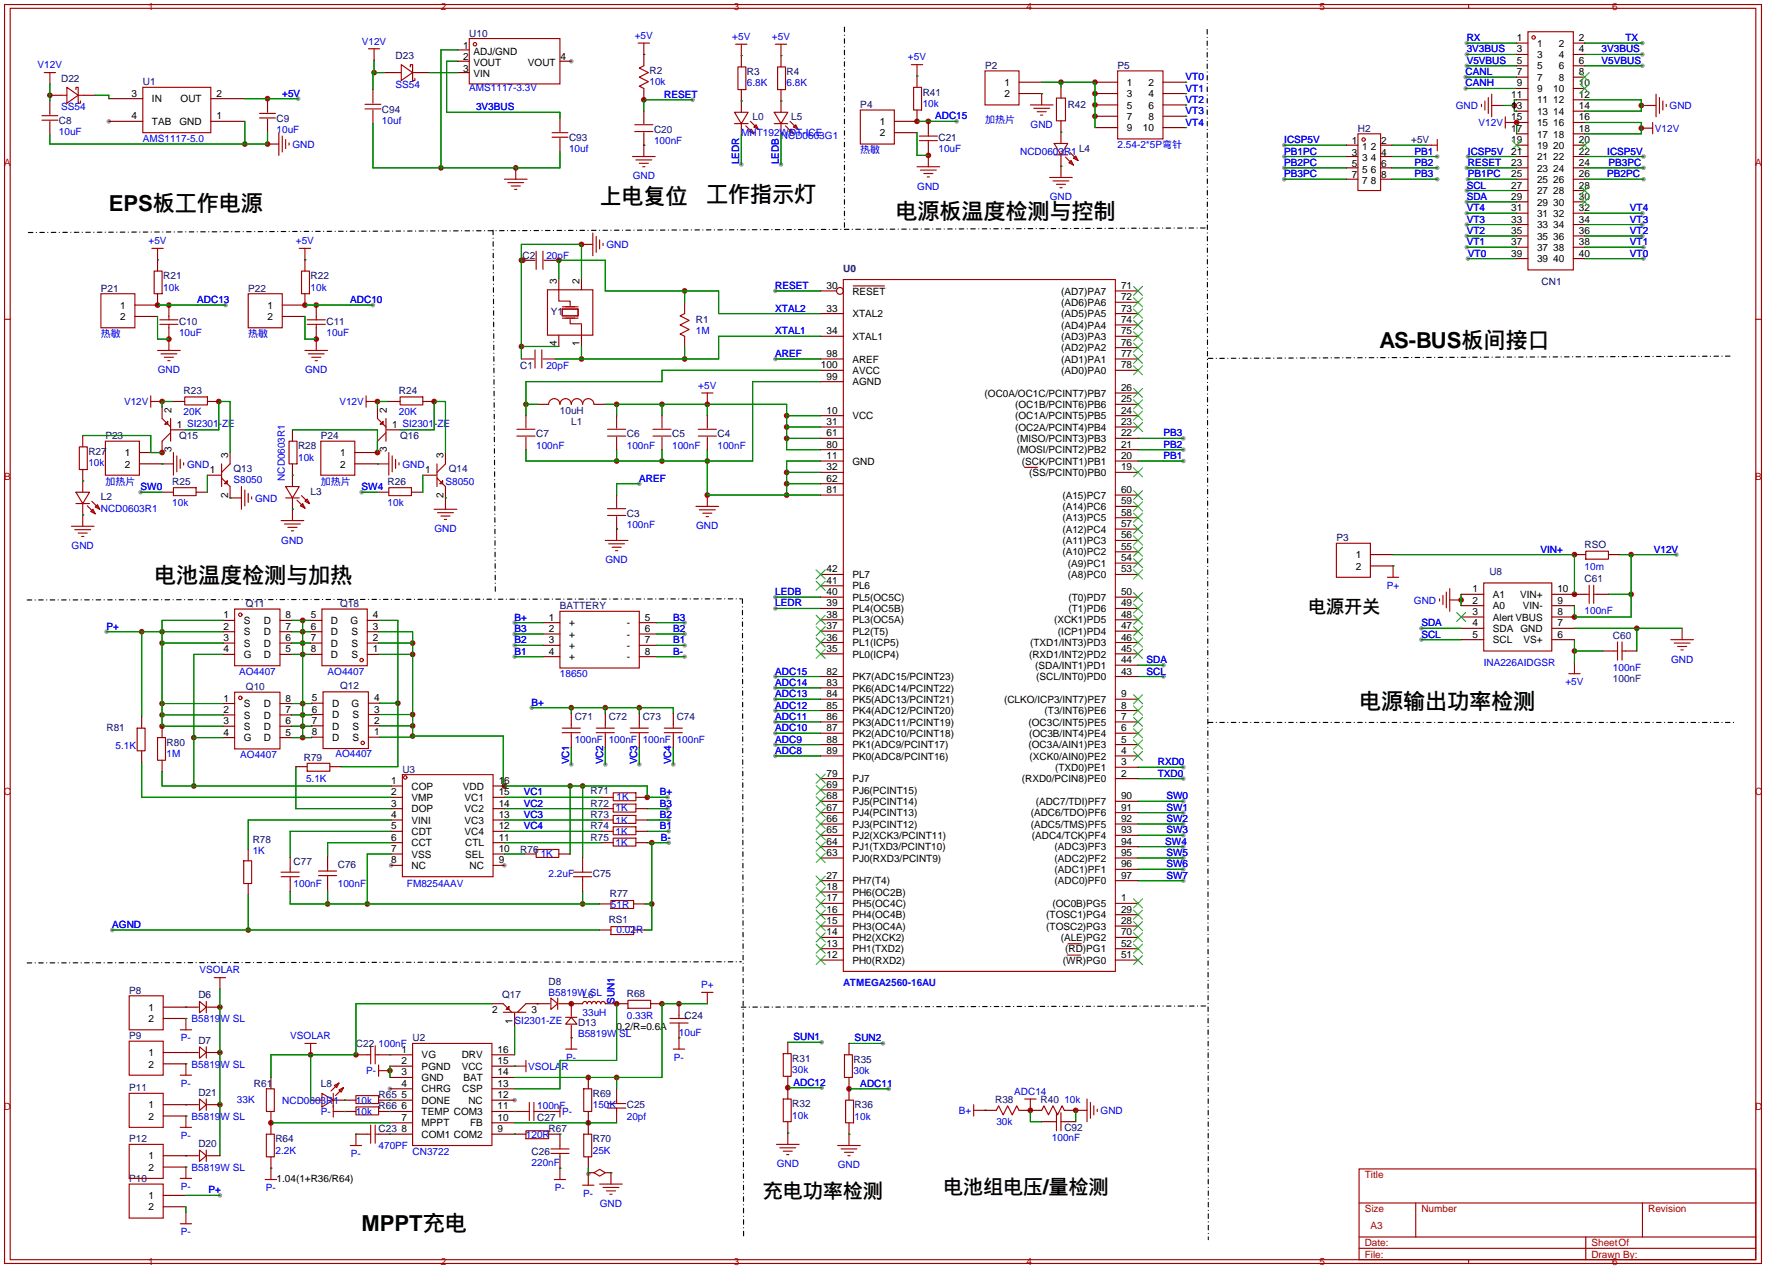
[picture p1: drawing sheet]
<svg xmlns="http://www.w3.org/2000/svg" width="396mm" height="284mm" viewBox="0 0 396 284" stroke-linecap="round" stroke-linejoin="round" font-family="sans-serif">
<defs><g id="words">
<g font-size="4.9">
<text x="24.4" y="47.3">EPS板工作电源</text>
<text x="134.4" y="45.7">上电复位</text>
<text x="158.2" y="45.2">工作指示灯</text>
<text x="200.7" y="49.1">电源板温度检测与控制</text>
<text x="309.1" y="78">AS-BUS板间接口</text>
<text x="34.5" y="130.6">电池温度检测与加热</text>
<text x="304.5" y="158.8">电源输出功率检测</text>
<text x="81" y="275.6">MPPT充电</text>
</g>
<g font-size="4.5">
<text x="170.9" y="268.3">充电功率检测</text>
<text x="211.3" y="267.3">电池组电压/量检测</text>
</g>
<text font-size="4" x="293.1" y="137.4">电源开关</text>
<g font-size="2.2" fill="#a00000">
<text x="33.2" y="2.3">1</text>
<text x="98.8" y="2.3">2</text>
<text x="164.4" y="2.3">3</text>
<text x="230" y="2.3">4</text>
<text x="295.7" y="2.3">5</text>
<text x="361.3" y="2.3">6</text>
<text x=".9" y="37.1">A</text>
<text x="393.3" y="37.1">A</text>
<text x=".9" y="107.6">B</text>
<text x="393.3" y="107.6">B</text>
<text x=".8" y="178.1">C</text>
<text x="393.3" y="178.1">C</text>
<text x=".8" y="248.5">D</text>
<text x="393.3" y="248.5">D</text>
<text x="305.8" y="263.9">Title</text>
<text x="305.8" y="271.5">Size</text>
<text x="307.1" y="275.3">A3</text>
<text x="318.5" y="271.5">Number</text>
<text x="369.3" y="271.5">Revision</text>
<text x="305.8" y="281.7">File:</text>
<text x="305.8" y="279.1">Date:</text>
<text x="356.6" y="281.7">Drawn By:</text>
<text x="356.6" y="279.1">SheetOf</text>
<text x="33.2" y="283.4">1</text>
<text x="98.8" y="283.4">2</text>
<text x="164.4" y="283.4">3</text>
<text x="230" y="283.4">4</text>
<text x="295.7" y="283.4">5</text>
<text x="361.3" y="283.4">6</text>
</g>
<g font-size="2.2" fill="#00f">
<text x="81.1" y="10">V12V</text>
<text x="142.2" y="8.7">+5V</text>
<text x="164.1" y="8.9">+5V</text>
<text x="173" y="8.9">+5V</text>
<text x="328.7" y="9.2">RX</text>
<text x="328.7" y="11.7">3V3BUS</text>
<text x="358.9" y="11.7">3V3BUS</text>
<text x="364.2" y="9.2">TX</text>
<text x="8.4" y="15.3">V12V</text>
<text x="203.5" y="13.5">+5V</text>
<text x="265.7" y="18">VT0</text>
<text x="328.4" y="16.8">CANL</text>
<text x="328.7" y="14.3">V5VBUS</text>
<text x="358.9" y="14.3">V5VBUS</text>
<text x="63.2" y="21.6">+5V</text>
<text x="88.6" y="19.6">SS54</text>
<text x="105.2" y="20.4">AMS1117-3.3V</text>
<text x="145.5" y="19.1">10k</text>
<text x="148.8" y="21.9">RESET</text>
<text x="167.4" y="19.4">6.8K</text>
<text x="176.3" y="19.4">6.8K</text>
<text x="206.8" y="23.9">10k</text>
<text x="265.7" y="20.5">VT1</text>
<text x="265.7" y="23">VT2</text>
<text x="328.4" y="19.4">CANH</text>
<text x="13.7" y="24.7">SS54</text>
<text x="62" y="29.8">10uF</text>
<text x="85.6" y="27.7">10uf</text>
<text x="106.7" y="24.7">3V3BUS</text>
<text x="209.5" y="26.7">ADC15</text>
<text x="220.7" y="27.6">加热片</text>
<text x="230.9" y="28.6">GND</text>
<text x="265.7" y="25.6">VT3</text>
<text x="265.7" y="28.1">VT4</text>
<text x="326.2" y="24.4">GND</text>
<text x="331.3" y="28.3">V12V</text>
<text x="370.8" y="29.5">V12V</text>
<text x="374.1" y="24.4">GND</text>
<text x="13.2" y="30.3">10uF</text>
<text x="32" y="31.8">AMS1117-5.0</text>
<text x="65.5" y="33.1">GND</text>
<text x="127.5" y="34.1">10uf</text>
<text x="146.6" y="32.3">100nF</text>
<text x="166.1" y="30.5">MHT192WDT-ICE</text>
<text x="175" y="31">NCD0603G1</text>
<text x="192.8" y="34.3">热敏</text>
<text x="210.3" y="34.1">10uF</text>
<text x="228.6" y="34.6">NCD0603R1</text>
<text x="250.4" y="33.2">2.54-2*5P弯针</text>
<text x="287.8" y="32.1">ICSP5V</text>
<text x="287.8" y="34.6">PB1PC</text>
<text x="317" y="34.6">PB1</text>
<text x="328.9" y="34.6">ICSP5V</text>
<text x="360.2" y="34.6">ICSP5V</text>
<text x="141.8" y="40.2">GND</text>
<text x="165.7" y="36.8" transform="rotate(-90 165.7 36.8)">LEDR</text>
<text x="174.6" y="36.8" transform="rotate(-90 174.6 36.8)">LEDB</text>
<text x="287.8" y="39.7">PB3PC</text>
<text x="287.8" y="37.1">PB2PC</text>
<text x="317" y="37.1">PB2</text>
<text x="317" y="39.7">PB3</text>
<text x="328.9" y="39.7">PB1PC</text>
<text x="328.9" y="37.1">RESET</text>
<text x="360.2" y="39.7">PB2PC</text>
<text x="360.4" y="37.1">PB3PC</text>
<text x="205.5" y="42.5">GND</text>
<text x="235.3" y="44.9">GND</text>
<text x="328.7" y="42.2">SCL</text>
<text x="328.7" y="44.8">SDA</text>
<text x="328.7" y="47.3">VT4</text>
<text x="365.3" y="47.3">VT4</text>
<text x="328.7" y="52.4">VT2</text>
<text x="328.7" y="49.8">VT3</text>
<text x="365.3" y="52.4">VT2</text>
<text x="365.3" y="49.8">VT3</text>
<text x="33.3" y="54.7">+5V</text>
<text x="66.3" y="54.7">+5V</text>
<text x="122.4" y="58.1">20pF</text>
<text x="135.9" y="55.6">GND</text>
<text x="328.7" y="54.9">VT1</text>
<text x="328.9" y="57.5">VT0</text>
<text x="365.3" y="57.5">VT0</text>
<text x="365.3" y="54.9">VT1</text>
<text x="36.6" y="65.1">10k</text>
<text x="69.6" y="65.1">10k</text>
<text x="173.7" y="64.7">RESET</text>
<text x="44.2" y="67.9">ADC13</text>
<text x="78.5" y="67.9">ADC10</text>
<text x="173.7" y="69.8">XTAL2</text>
<text x="22.6" y="75.5">热敏</text>
<text x="40.1" y="75.2">10uF</text>
<text x="55.6" y="75.5">热敏</text>
<text x="73.2" y="75.2">10uF</text>
<text x="156" y="74.9">1M</text>
<text x="173.7" y="74.9">XTAL1</text>
<text x="35.4" y="83.6">GND</text>
<text x="68.4" y="83.6">GND</text>
<text x="122.4" y="82.7">20pF</text>
<text x="173.7" y="79.9">AREF</text>
<text x="156.5" y="87.1">+5V</text>
<text x="27.8" y="90.7">V12V</text>
<text x="41.1" y="93">20K</text>
<text x="76.1" y="90.7">V12V</text>
<text x="89.4" y="93">20K</text>
<text x="120.1" y="100.5">100nF</text>
<text x="140.5" y="100.5">100nF</text>
<text x="150.6" y="100.5">100nF</text>
<text x="160.8" y="100.5">100nF</text>
<text x="260.7" y="97.7">PB3</text>
<text x="260.7" y="100.3">PB2</text>
<text x="19.8" y="104.5">10k</text>
<text x="41.9" y="104.7">GND</text>
<text x="63.8" y="107.7" transform="rotate(-90 63.8 107.7)">NCD0603R1</text>
<text x="66.8" y="103.2">10k</text>
<text x="90.2" y="104.7">GND</text>
<text x="143.3" y="107.9">AREF</text>
<text x="260.7" y="102.8">PB1</text>
<text x="23.6" y="108.5">加热片</text>
<text x="31.5" y="109.8">SW0</text>
<text x="38.6" y="113.3">10k</text>
<text x="52.3" y="108.3">S8050</text>
<text x="57.1" y="112.3">GND</text>
<text x="71.9" y="108.5">加热片</text>
<text x="81" y="109.8">SW4</text>
<text x="86.9" y="113.3">10k</text>
<text x="99.8" y="108.5">S8050</text>
<text x="22.6" y="114.6">NCD0603R1</text>
<text x="97.3" y="119.2">GND</text>
<text x="140.5" y="118.3">100nF</text>
<text x="156" y="118.6">GND</text>
<text x="16.1" y="123">GND</text>
<text x="63" y="121.7">GND</text>
<text x="345.2" y="123.8">VIN+</text>
<text x="370.6" y="123.8">V12V</text>
<text x="135.7" y="126.2">GND</text>
<text x="310.8" y="131.9">P+</text>
<text x="355.1" y="127.6">10m</text>
<text x="173.7" y="133.3">LEDB</text>
<text x="173.7" y="135.8">LEDR</text>
<text x="316.8" y="135.2">GND</text>
<text x="355.1" y="137.5">100nF</text>
<text x="23.9" y="141">P+</text>
<text x="115.3" y="139">B+</text>
<text x="115.3" y="141.5">B3</text>
<text x="150.9" y="139">B3</text>
<text x="150.9" y="141.5">B2</text>
<text x="318.5" y="140.3">SDA</text>
<text x="318.5" y="142.8">SCL</text>
<text x="115.3" y="144.1">B2</text>
<text x="115.3" y="146.6">B1</text>
<text x="150.9" y="144.1">B1</text>
<text x="150.9" y="146.6">B-</text>
<text x="256.9" y="148.5">SDA</text>
<text x="332.5" y="149.2">INA226AIDGSR</text>
<text x="374.4" y="148.4">GND</text>
<text x="53.6" y="151.2">AO4407</text>
<text x="73.4" y="151.2">AO4407</text>
<text x="125.5" y="151.7">18650</text>
<text x="173.7" y="153.6">ADC14</text>
<text x="173.7" y="151.1">ADC15</text>
<text x="256.9" y="151.1">SCL</text>
<text x="350.8" y="153.5">+5V</text>
<text x="361.4" y="150.2">100nF</text>
<text x="119.1" y="158">B+</text>
<text x="173.7" y="161.2">ADC11</text>
<text x="173.7" y="156.1">ADC13</text>
<text x="173.7" y="158.7">ADC12</text>
<text x="25.9" y="167.7">5.1K</text>
<text x="128.8" y="166.4">100nF</text>
<text x="136.4" y="166.4">100nF</text>
<text x="144" y="166.4">100nF</text>
<text x="151.6" y="166.4">100nF</text>
<text x="173.7" y="163.8">ADC10</text>
<text x="173.7" y="166.3">ADC9</text>
<text x="37.3" y="169.6">1M</text>
<text x="53.8" y="169.7">AO4407</text>
<text x="75.2" y="169.5">AO4407</text>
<text x="127.6" y="171.2" transform="rotate(-90 127.6 171.2)">VC1</text>
<text x="135.2" y="171.2" transform="rotate(-90 135.2 171.2)">VC2</text>
<text x="142.8" y="171.2" transform="rotate(-90 142.8 171.2)">VC3</text>
<text x="150.4" y="171.2" transform="rotate(-90 150.4 171.2)">VC4</text>
<text x="173.7" y="168.8">ADC8</text>
<text x="259.5" y="171.4">RXD0</text>
<text x="259.5" y="173.9">TXD0</text>
<text x="68.6" y="175.1">5.1K</text>
<text x="117.3" y="178.1">VC1</text>
<text x="138.2" y="179.1">1K</text>
<text x="147.8" y="178.1">B+</text>
<text x="261.4" y="179">SW0</text>
<text x="117.3" y="185.7">VC4</text>
<text x="117.3" y="183.2">VC3</text>
<text x="117.3" y="180.7">VC2</text>
<text x="137.9" y="181.7">1K</text>
<text x="137.9" y="184.5">1K</text>
<text x="147.8" y="183.2">B2</text>
<text x="147.8" y="185.7">B1</text>
<text x="147.8" y="180.7">B3</text>
<text x="261.4" y="184.1">SW2</text>
<text x="261.4" y="181.5">SW1</text>
<text x="56.6" y="191.3">1K</text>
<text x="121.2" y="191.8">1K</text>
<text x="137.9" y="187">1K</text>
<text x="137.9" y="189.5">1K</text>
<text x="148.1" y="188.3">B-</text>
<text x="261.1" y="189.2">SW4</text>
<text x="261.4" y="191.7">SW5</text>
<text x="261.4" y="186.6">SW3</text>
<text x="122.9" y="196.4">2.2uF</text>
<text x="261.4" y="194.2">SW6</text>
<text x="261.4" y="196.8">SW7</text>
<text x="65.8" y="198.7">100nF</text>
<text x="75.7" y="198.7">100nF</text>
<text x="91.2" y="198.7">FM8254AAV</text>
<text x="136.9" y="203.3">51R</text>
<text x="25.1" y="207.8">AGND</text>
<text x="138.2" y="208.8">0.02R</text>
<text x="44.7" y="218">VSOLAR</text>
<text x="157.1" y="221.3">P+</text>
<text x="189" y="220.9">ATMEGA2560-16AU</text>
<text x="122.9" y="223.1">B5819W SL</text>
<text x="130.6" y="227.6">33uH</text>
<text x="137.7" y="224.8" transform="rotate(-90 137.7 224.8)">SUN1</text>
<text x="40.5" y="233.2">P-</text>
<text x="42.9" y="228.9">B5819W SL</text>
<text x="65" y="232.7">VSOLAR</text>
<text x="115.3" y="229.4">SI2301-ZE</text>
<text x="129.5" y="232.2">B5819W SL</text>
<text x="140.5" y="228.2">0.33R</text>
<text x="152.1" y="232">10uF</text>
<text x="177.8" y="233">SUN1</text>
<text x="191.5" y="233.2">SUN2</text>
<text x="42.9" y="239.1">B5819W SL</text>
<text x="84.8" y="234.5">100nF</text>
<text x="118.4" y="239.6">VSOLAR</text>
<text x="126.9" y="237.5">P-</text>
<text x="151" y="237.5">P-</text>
<text x="40.5" y="243.4">P-</text>
<text x="82.1" y="240.6">P-</text>
<text x="177.5" y="240.3">30k</text>
<text x="177.8" y="243.1">ADC12</text>
<text x="191.3" y="240.6">30k</text>
<text x="192.8" y="243.4">ADC11</text>
<text x="227.3" y="245.2">ADC14</text>
<text x="42.9" y="250.8">B5819W SL</text>
<text x="53.1" y="246.9">33K</text>
<text x="63.2" y="247.2">NCD0603R1</text>
<text x="71.9" y="249.7">P-</text>
<text x="79.8" y="249.7">10k</text>
<text x="79.8" y="247.2">10k</text>
<text x="120.4" y="248.5">100nF</text>
<text x="126" y="249.7">P-</text>
<text x="132.8" y="248.2">150K</text>
<text x="140.5" y="250.8">20pf</text>
<text x="177.5" y="250.5">10k</text>
<text x="191.5" y="250.8">10k</text>
<text x="214.9" y="249.5">B+</text>
<text x="238.5" y="246.9">10k</text>
<text x="246.6" y="249.5">GND</text>
<text x="40.5" y="255.1">P-</text>
<text x="84.8" y="257.4">470PF</text>
<text x="117.9" y="254.8">120R</text>
<text x="223.3" y="252">30k</text>
<text x="235.7" y="255.6">100nF</text>
<text x="42.9" y="262.2">B5819W SL</text>
<text x="61.7" y="258.4">2.2K</text>
<text x="78.6" y="259.1">P-</text>
<text x="92.5" y="258.6">CN3722</text>
<text x="119.1" y="261.2">220nF</text>
<text x="132.8" y="258.4">25K</text>
<text x="174" y="261.4">GND</text>
<text x="187.8" y="261.7">GND</text>
<text x="40.5" y="266.5">P-</text>
<text x="46.7" y="267.3">P+</text>
<text x="59.6" y="266.8">P-</text>
<text x="124.4" y="266.8">P-</text>
<text x="130.7" y="268">P-</text>
<text x="134.4" y="270.3">GND</text>
<text x="40.5" y="276.7">P-</text>
</g>
<g font-size="2.2">
<text x="103.8" y="11">1</text>
<text x="339.9" y="9.2">1</text>
<text x="339.9" y="11.7">3</text>
<text x="344.4" y="10.5">1</text>
<text x="349.3" y="10.5">2</text>
<text x="353.8" y="11.7">4</text>
<text x="353.8" y="9.2">2</text>
<text x="103.8" y="13.5">2</text>
<text x="103.8" y="16">3</text>
<text x="106.1" y="12.2">ADJ/GND</text>
<text x="106.1" y="14.8">VOUT</text>
<text x="106.1" y="17.3">VIN</text>
<text x="118.3" y="14.8">VOUT</text>
<text x="125.6" y="13.5">4</text>
<text x="339.9" y="14.3">5</text>
<text x="339.9" y="16.8">7</text>
<text x="344.4" y="13">3</text>
<text x="344.4" y="15.6">5</text>
<text x="349.3" y="15.6">6</text>
<text x="349.3" y="13">4</text>
<text x="353.8" y="16.8">8</text>
<text x="353.8" y="14.3">6</text>
<text x="29.5" y="21.6">3</text>
<text x="34" y="22.9">IN</text>
<text x="40.5" y="22.9">OUT</text>
<text x="48.5" y="21.6">2</text>
<text x="225.1" y="21.8">2</text>
<text x="225.1" y="19.2">1</text>
<text x="252.5" y="19.2">1</text>
<text x="252.5" y="21.8">3</text>
<text x="257.3" y="19.2">2</text>
<text x="257.3" y="21.8">4</text>
<text x="338.6" y="21.9">11</text>
<text x="339.9" y="19.4">9</text>
<text x="344.4" y="18.1">7</text>
<text x="344.4" y="20.6">9</text>
<text x="344.4" y="23.2">11</text>
<text x="348" y="23.2">12</text>
<text x="348" y="20.6">10</text>
<text x="349.3" y="18.1">8</text>
<text x="353.8" y="21.9">12</text>
<text x="353.8" y="19.4">10</text>
<text x="29.5" y="26.7">4</text>
<text x="34" y="28">TAB</text>
<text x="40.2" y="28">GND</text>
<text x="48.5" y="26.7">1</text>
<text x="197.1" y="28">1</text>
<text x="252.5" y="24.3">5</text>
<text x="252.5" y="26.9">7</text>
<text x="252.5" y="29.4">9</text>
<text x="256.1" y="29.4">10</text>
<text x="257.3" y="24.3">6</text>
<text x="257.3" y="26.9">8</text>
<text x="338.6" y="24.4">13</text>
<text x="338.6" y="27">15</text>
<text x="338.6" y="29.5">17</text>
<text x="344.4" y="25.7">13</text>
<text x="344.4" y="28.3">15</text>
<text x="348" y="28.3">16</text>
<text x="348" y="25.7">14</text>
<text x="353.8" y="29.5">18</text>
<text x="353.8" y="27">16</text>
<text x="353.8" y="24.4">14</text>
<text x="197.1" y="30.5">2</text>
<text x="302.9" y="32.3">1</text>
<text x="302.9" y="34.8">3</text>
<text x="305.2" y="33.6">1</text>
<text x="307.2" y="33.6">2</text>
<text x="309.5" y="34.8">4</text>
<text x="309.5" y="32.3">2</text>
<text x="338.6" y="32.1">19</text>
<text x="338.6" y="34.6">21</text>
<text x="344.4" y="30.8">17</text>
<text x="344.4" y="33.3">19</text>
<text x="344.4" y="35.9">21</text>
<text x="348" y="35.9">22</text>
<text x="348" y="33.3">20</text>
<text x="348" y="30.8">18</text>
<text x="353.8" y="34.6">22</text>
<text x="353.8" y="32.1">20</text>
<text x="302.9" y="37.4">5</text>
<text x="302.9" y="39.9">7</text>
<text x="305.2" y="36.1">3</text>
<text x="305.2" y="38.6">5</text>
<text x="305.2" y="41.2">7</text>
<text x="307.2" y="41.2">8</text>
<text x="307.2" y="38.6">6</text>
<text x="307.2" y="36.1">4</text>
<text x="309.5" y="39.9">8</text>
<text x="309.5" y="37.4">6</text>
<text x="338.6" y="37.1">23</text>
<text x="338.6" y="39.7">25</text>
<text x="344.4" y="38.4">23</text>
<text x="344.4" y="41">25</text>
<text x="348" y="41">26</text>
<text x="348" y="38.4">24</text>
<text x="353.8" y="39.7">26</text>
<text x="353.8" y="37.1">24</text>
<text x="338.6" y="42.2">27</text>
<text x="338.6" y="44.8">29</text>
<text x="338.6" y="47.3">31</text>
<text x="344.4" y="43.5">27</text>
<text x="344.4" y="46">29</text>
<text x="348" y="46">30</text>
<text x="348" y="43.5">28</text>
<text x="353.8" y="47.3">32</text>
<text x="353.8" y="44.8">30</text>
<text x="353.8" y="42.2">28</text>
<text x="338.6" y="49.8">33</text>
<text x="338.6" y="52.4">35</text>
<text x="344.4" y="48.6">31</text>
<text x="344.4" y="51.1">33</text>
<text x="344.4" y="53.7">35</text>
<text x="348" y="53.7">36</text>
<text x="348" y="51.1">34</text>
<text x="348" y="48.6">32</text>
<text x="353.8" y="52.4">36</text>
<text x="353.8" y="49.8">34</text>
<text x="338.6" y="54.9">37</text>
<text x="338.6" y="57.5">39</text>
<text x="344.4" y="56.2">37</text>
<text x="344.4" y="58.7">39</text>
<text x="348" y="58.7">40</text>
<text x="348" y="56.2">38</text>
<text x="353.8" y="57.5">40</text>
<text x="353.8" y="54.9">38</text>
<text x="124.8" y="63.6" transform="rotate(-90 124.8 63.6)">3</text>
<text x="129.9" y="63.6" transform="rotate(-90 129.9 63.6)">2</text>
<text x="185.2" y="64.7">30</text>
<text x="191" y="66">RESET</text>
<text x="237.8" y="66">(AD7)PA7</text>
<text x="251.2" y="64.7">71</text>
<text x="26.9" y="71.7">2</text>
<text x="26.9" y="69.1">1</text>
<text x="60" y="71.7">2</text>
<text x="60" y="69.1">1</text>
<text x="185.2" y="69.8">33</text>
<text x="191" y="71.1">XTAL2</text>
<text x="237.8" y="71.1">(AD5)PA5</text>
<text x="237.8" y="68.5">(AD6)PA6</text>
<text x="251.2" y="69.8">73</text>
<text x="251.2" y="67.2">72</text>
<text x="124.8" y="77.6" transform="rotate(-90 124.8 77.6)">4</text>
<text x="129.9" y="77.6" transform="rotate(-90 129.9 77.6)">1</text>
<text x="185.2" y="74.9">34</text>
<text x="191" y="76.1">XTAL1</text>
<text x="237.8" y="76.1">(AD3)PA3</text>
<text x="237.8" y="73.6">(AD4)PA4</text>
<text x="251.2" y="77.4">76</text>
<text x="251.2" y="74.9">75</text>
<text x="251.2" y="72.3">74</text>
<text x="184" y="82.5">100</text>
<text x="185.2" y="79.9">98</text>
<text x="191" y="81.2">AREF</text>
<text x="191" y="83.8">AVCC</text>
<text x="237.8" y="83.8">(AD0)PA0</text>
<text x="237.8" y="81.2">(AD1)PA1</text>
<text x="237.8" y="78.7">(AD2)PA2</text>
<text x="251.2" y="82.5">78</text>
<text x="251.2" y="79.9">77</text>
<text x="185.2" y="85">99</text>
<text x="191" y="86.3">AGND</text>
<text x="220.6" y="88.8">(OC0A/OC1C/PCINT7)PB7</text>
<text x="251.2" y="87.6">26</text>
<text x="38.4" y="92.5" transform="rotate(-90 38.4 92.5)">2</text>
<text x="39.6" y="95.8">1 SI2301-ZE</text>
<text x="86.7" y="92.5" transform="rotate(-90 86.7 92.5)">2</text>
<text x="87.9" y="95.8">1 SI2301-ZE</text>
<text x="185.2" y="92.6">10</text>
<text x="185.2" y="95.2">31</text>
<text x="191" y="93.9">VCC</text>
<text x="227.5" y="93.9">(OC1A/PCINT5)PB5</text>
<text x="227.5" y="91.4">(OC1B/PCINT6)PB6</text>
<text x="251.2" y="92.6">24</text>
<text x="251.2" y="90.1">25</text>
<text x="251.2" y="95.2">23</text>
<text x="38.4" y="101.3" transform="rotate(-90 38.4 101.3)">3</text>
<text x="86.7" y="101.3" transform="rotate(-90 86.7 101.3)">3</text>
<text x="185.2" y="97.7">61</text>
<text x="185.2" y="100.3">80</text>
<text x="227.5" y="96.5">(OC2A/PCINT4)PB4</text>
<text x="227.9" y="99">(MISO/PCINT3)PB3</text>
<text x="227.9" y="101.5">(MOSI/PCINT2)PB2</text>
<text x="251.2" y="97.7">22</text>
<text x="251.2" y="100.3">21</text>
<text x="28" y="104.7">2</text>
<text x="28" y="102.2">1</text>
<text x="47" y="106">1</text>
<text x="51.1" y="102.6" transform="rotate(-90 51.1 102.6)">3</text>
<text x="76.2" y="104.7">2</text>
<text x="76.2" y="102.2">1</text>
<text x="95.3" y="106">1</text>
<text x="99.4" y="102.6" transform="rotate(-90 99.4 102.6)">3</text>
<text x="185.2" y="102.8">11</text>
<text x="185.2" y="105.3">32</text>
<text x="185.2" y="107.9">62</text>
<text x="191" y="104.1">GND</text>
<text x="229" y="104.1">(SCK/PCINT1)PB1</text>
<text x="230.6" y="106.6">(SS/PCINT0)PB0</text>
<text x="251.2" y="102.8">20</text>
<text x="251.2" y="105.3">19</text>
<text x="51.1" y="111.5" transform="rotate(-90 51.1 111.5)">2</text>
<text x="99.4" y="111.5" transform="rotate(-90 99.4 111.5)">2</text>
<text x="185.2" y="110.4">81</text>
<text x="238.1" y="111.7">(A15)PC7</text>
<text x="251.2" y="113">59</text>
<text x="251.2" y="110.4">60</text>
<text x="238.1" y="119.3">(A12)PC4</text>
<text x="238.1" y="116.8">(A13)PC5</text>
<text x="238.1" y="114.2">(A14)PC6</text>
<text x="251.2" y="118">57</text>
<text x="251.2" y="115.5">58</text>
<text x="238.1" y="124.4">(A10)PC2</text>
<text x="238.1" y="121.9">(A11)PC3</text>
<text x="251.2" y="125.7">54</text>
<text x="251.2" y="123.1">55</text>
<text x="251.2" y="120.6">56</text>
<text x="303.8" y="125">1</text>
<text x="185.2" y="130.7">41</text>
<text x="185.2" y="128.2">42</text>
<text x="191" y="129.5">PL7</text>
<text x="239.3" y="129.5">(A8)PC0</text>
<text x="239.3" y="126.9">(A9)PC1</text>
<text x="251.2" y="128.2">53</text>
<text x="303.8" y="127.6">2</text>
<text x="185.2" y="135.8">39</text>
<text x="185.2" y="133.3">40</text>
<text x="191" y="137.1">PL4(OC5B)</text>
<text x="191" y="134.6">PL5(OC5C)</text>
<text x="191" y="132">PL6</text>
<text x="239.4" y="134.6">(T0)PD7</text>
<text x="239.4" y="137.1">(T1)PD6</text>
<text x="251.2" y="133.3">50</text>
<text x="251.2" y="135.8">49</text>
<text x="330" y="132.6">1</text>
<text x="330" y="135.2">2</text>
<text x="330" y="137.7">3</text>
<text x="334.5" y="133.9">A1</text>
<text x="334.5" y="136.5">A0</text>
<text x="340.6" y="133.9">VIN+</text>
<text x="341.2" y="136.5">VIN-</text>
<text x="349" y="137.7">8</text>
<text x="349" y="135.2">9</text>
<text x="349" y="132.6">10</text>
<text x="50.1" y="138.5">1</text>
<text x="50.1" y="141">2</text>
<text x="50.1" y="143.6">3</text>
<text x="54.6" y="139.8">S</text>
<text x="54.6" y="142.3">S</text>
<text x="59.1" y="142.3">D</text>
<text x="59.1" y="139.8">D</text>
<text x="64" y="143.6">6</text>
<text x="64" y="141">7</text>
<text x="64" y="138.5">8</text>
<text x="69.6" y="138.5">5</text>
<text x="69.6" y="141">6</text>
<text x="69.6" y="143.6">7</text>
<text x="74.2" y="139.8">D</text>
<text x="74.2" y="142.3">D</text>
<text x="78.5" y="139.8">G</text>
<text x="78.8" y="142.3">S</text>
<text x="83.6" y="143.6">2</text>
<text x="83.6" y="141">3</text>
<text x="83.6" y="138.5">4</text>
<text x="123" y="139">1</text>
<text x="123" y="141.5">2</text>
<text x="127.5" y="140.3">+</text>
<text x="127.5" y="142.8">+</text>
<text x="140.5" y="140.3">-</text>
<text x="140.5" y="142.8">-</text>
<text x="144.5" y="139">5</text>
<text x="144.5" y="141.5">6</text>
<text x="185.2" y="143.4">36</text>
<text x="185.2" y="140.9">37</text>
<text x="185.2" y="138.4">38</text>
<text x="191" y="142.2">PL2(T5)</text>
<text x="191" y="139.6">PL3(OC5A)</text>
<text x="236.2" y="139.6">(XCK1)PD5</text>
<text x="237.1" y="142.2">(ICP1)PD4</text>
<text x="251.2" y="140.9">47</text>
<text x="251.2" y="143.4">46</text>
<text x="251.2" y="138.4">48</text>
<text x="330" y="140.3">4</text>
<text x="330" y="142.8">5</text>
<text x="334.5" y="139">Alert VBUS</text>
<text x="334.5" y="141.5">SDA</text>
<text x="340.7" y="141.5">GND</text>
<text x="349" y="142.8">6</text>
<text x="349" y="140.3">7</text>
<text x="50.1" y="146.1">4</text>
<text x="54.6" y="144.8">S</text>
<text x="54.6" y="147.4">G</text>
<text x="59.1" y="147.4">D</text>
<text x="59.1" y="144.8">D</text>
<text x="64" y="146.1">5</text>
<text x="69.6" y="146.1">8</text>
<text x="74.2" y="144.8">D</text>
<text x="74.2" y="147.4">D</text>
<text x="78.8" y="147.4">S</text>
<text x="78.8" y="144.8">S</text>
<text x="83.6" y="146.1">1</text>
<text x="123" y="144.1">3</text>
<text x="123" y="146.6">4</text>
<text x="127.5" y="145.3">+</text>
<text x="127.5" y="147.9">+</text>
<text x="140.5" y="145.3">-</text>
<text x="140.5" y="147.9">-</text>
<text x="144.5" y="144.1">7</text>
<text x="144.5" y="146.6">8</text>
<text x="185.2" y="146">35</text>
<text x="191" y="147.3">PL0(ICP4)</text>
<text x="191" y="144.7">PL1(ICP5)</text>
<text x="230.6" y="147.3">(RXD1/INT2)PD2</text>
<text x="230.8" y="144.7">(TXD1/INT3)PD3</text>
<text x="232" y="149.8">(SDA/INT1)PD1</text>
<text x="251.2" y="146">45</text>
<text x="251.2" y="148.5">44</text>
<text x="334.5" y="144.1">SCL</text>
<text x="341.4" y="144.1">VS+</text>
<text x="185.2" y="153.6">83</text>
<text x="185.2" y="151.1">82</text>
<text x="191" y="154.9">PK6(ADC14/PCINT22)</text>
<text x="191" y="152.3">PK7(ADC15/PCINT23)</text>
<text x="232.2" y="152.3">(SCL/INT0)PD0</text>
<text x="251.2" y="151.1">43</text>
<text x="50.1" y="157.1">1</text>
<text x="50.1" y="159.7">2</text>
<text x="54.6" y="158.4">S</text>
<text x="54.6" y="160.9">S</text>
<text x="59.1" y="160.9">D</text>
<text x="59.1" y="158.4">D</text>
<text x="64" y="159.7">7</text>
<text x="64" y="157.1">8</text>
<text x="69.9" y="157">5</text>
<text x="69.9" y="159.6">6</text>
<text x="74.4" y="158.3">D</text>
<text x="74.4" y="160.8">D</text>
<text x="78.8" y="158.3">G</text>
<text x="79" y="160.8">S</text>
<text x="83.8" y="159.6">3</text>
<text x="83.8" y="157">4</text>
<text x="185.2" y="161.2">86</text>
<text x="185.2" y="158.7">85</text>
<text x="185.2" y="156.1">84</text>
<text x="191" y="160">PK4(ADC12/PCINT20)</text>
<text x="191" y="157.4">PK5(ADC13/PCINT21)</text>
<text x="225" y="157.4">(CLKO/ICP3/INT7)PE7</text>
<text x="234.1" y="160">(T3/INT6)PE6</text>
<text x="251.2" y="156.1">9</text>
<text x="251.2" y="161.2">7</text>
<text x="251.2" y="158.7">8</text>
<text x="50.1" y="162.2">3</text>
<text x="50.1" y="164.7">4</text>
<text x="54.6" y="163.5">S</text>
<text x="54.6" y="166">G</text>
<text x="59.1" y="166">D</text>
<text x="59.1" y="163.5">D</text>
<text x="64" y="164.7">5</text>
<text x="64" y="162.2">6</text>
<text x="69.9" y="162.1">7</text>
<text x="69.9" y="164.7">8</text>
<text x="74.4" y="163.4">D</text>
<text x="74.4" y="165.9">D</text>
<text x="79" y="165.9">S</text>
<text x="79" y="163.4">S</text>
<text x="83.8" y="164.7">1</text>
<text x="83.8" y="162.1">2</text>
<text x="185.2" y="166.3">88</text>
<text x="185.2" y="163.8">87</text>
<text x="191" y="167.6">PK1(ADC9/PCINT17)</text>
<text x="191" y="165">PK2(ADC10/PCINT18)</text>
<text x="191" y="162.5">PK3(ADC11/PCINT19)</text>
<text x="230.5" y="167.6">(OC3A/AIN1)PE3</text>
<text x="230.5" y="162.5">(OC3C/INT5)PE5</text>
<text x="230.6" y="165">(OC3B/INT4)PE4</text>
<text x="251.2" y="166.3">5</text>
<text x="251.2" y="163.8">6</text>
<text x="185.2" y="173.9">79</text>
<text x="185.2" y="168.8">89</text>
<text x="191" y="170.1">PK0(ADC8/PCINT16)</text>
<text x="230.7" y="170.1">(XCK0/AIN0)PE2</text>
<text x="236.4" y="172.7">(TXD0)PE1</text>
<text x="251.2" y="173.9">2</text>
<text x="251.2" y="171.4">3</text>
<text x="251.2" y="168.8">4</text>
<text x="87.7" y="175.6">1</text>
<text x="87.7" y="178.1">2</text>
<text x="92.2" y="176.8">COP</text>
<text x="92.2" y="179.4">VMP</text>
<text x="103.7" y="176.8">VDD</text>
<text x="104.1" y="179.4">VC1</text>
<text x="111.8" y="178.1">15</text>
<text x="111.8" y="175.6">16</text>
<text x="185.2" y="179">68</text>
<text x="185.2" y="176.5">69</text>
<text x="191" y="177.7">PJ6(PCINT15)</text>
<text x="191" y="175.2">PJ7</text>
<text x="229" y="175.2">(RXD0/PCIN8)PE0</text>
<text x="251.2" y="179">90</text>
<text x="87.7" y="180.7">3</text>
<text x="87.7" y="183.2">4</text>
<text x="87.7" y="185.7">5</text>
<text x="92.2" y="181.9">DOP</text>
<text x="92.2" y="184.5">VINI</text>
<text x="104.1" y="184.5">VC3</text>
<text x="104.1" y="181.9">VC2</text>
<text x="111.8" y="185.7">12</text>
<text x="111.8" y="183.2">13</text>
<text x="111.8" y="180.7">14</text>
<text x="185.2" y="184.1">66</text>
<text x="185.2" y="181.5">67</text>
<text x="191" y="185.4">PJ3(PCINT12)</text>
<text x="191" y="182.8">PJ4(PCINT13)</text>
<text x="191" y="180.3">PJ5(PCINT14)</text>
<text x="231" y="185.4">(ADC5/TMS)PF5</text>
<text x="231" y="182.8">(ADC6/TDO)PF6</text>
<text x="232.1" y="180.3">(ADC7/TDI)PF7</text>
<text x="251.2" y="184.1">92</text>
<text x="251.2" y="181.5">91</text>
<text x="87.7" y="188.3">6</text>
<text x="87.7" y="190.8">7</text>
<text x="92.2" y="187">CDT</text>
<text x="92.2" y="189.5">CCT</text>
<text x="104.1" y="187">VC4</text>
<text x="104.2" y="189.5">CTL</text>
<text x="111.8" y="190.8">10</text>
<text x="111.8" y="188.3">11</text>
<text x="185.2" y="191.7">63</text>
<text x="185.2" y="189.2">64</text>
<text x="185.2" y="186.6">65</text>
<text x="191" y="190.4">PJ1(TXD3/PCINT10)</text>
<text x="191" y="187.9">PJ2(XCK3/PCINT11)</text>
<text x="231.2" y="187.9">(ADC4/TCK)PF4</text>
<text x="236.3" y="190.4">(ADC3)PF3</text>
<text x="251.2" y="191.7">95</text>
<text x="251.2" y="189.2">94</text>
<text x="251.2" y="186.6">93</text>
<text x="87.7" y="193.4">8</text>
<text x="92.2" y="192.1">VSS</text>
<text x="92.2" y="194.6">NC</text>
<text x="104.2" y="192.1">SEL</text>
<text x="105.2" y="194.6">NC</text>
<text x="111.8" y="193.4">9</text>
<text x="185.2" y="196.8">27</text>
<text x="191" y="193">PJ0(RXD3/PCINT9)</text>
<text x="236.3" y="195.5">(ADC1)PF1</text>
<text x="236.3" y="193">(ADC2)PF2</text>
<text x="251.2" y="196.8">97</text>
<text x="251.2" y="194.2">96</text>
<text x="185.2" y="201.9">17</text>
<text x="185.2" y="199.3">18</text>
<text x="191" y="203.1">PH5(OC4C)</text>
<text x="191" y="200.6">PH6(OC2B)</text>
<text x="191" y="198.1">PH7(T4)</text>
<text x="235.8" y="203.1">(OC0B)PG5</text>
<text x="236.3" y="198.1">(ADC0)PF0</text>
<text x="251.2" y="201.9">1</text>
<text x="185.2" y="209.5">14</text>
<text x="185.2" y="206.9">15</text>
<text x="185.2" y="204.4">16</text>
<text x="191" y="208.2">PH3(OC4A)</text>
<text x="191" y="205.7">PH4(OC4B)</text>
<text x="234.5" y="205.7">(TOSC1)PG4</text>
<text x="234.5" y="208.2">(TOSC2)PG3</text>
<text x="251.2" y="209.5">70</text>
<text x="251.2" y="204.4">29</text>
<text x="251.2" y="206.9">28</text>
<text x="185.2" y="214.6">12</text>
<text x="185.2" y="212">13</text>
<text x="191" y="215.8">PH0(RXD2)</text>
<text x="191" y="213.3">PH1(TXD2)</text>
<text x="191" y="210.8">PH2(XCK2)</text>
<text x="237.7" y="210.8">(ALE)PG2</text>
<text x="238.2" y="215.8">(WR)PG0</text>
<text x="238.7" y="213.3">(RD)PG1</text>
<text x="251.2" y="212">52</text>
<text x="251.2" y="214.6">51</text>
<text x="33.3" y="226.4">1</text>
<text x="110.3" y="226.9">2</text>
<text x="119.1" y="226.9">3</text>
<text x="33.3" y="228.9">2</text>
<text x="114.9" y="229.3" transform="rotate(-90 114.9 229.3)">1</text>
<text x="138.2" y="230.7">0.2/R=0.6A</text>
<text x="33.3" y="239.1">2</text>
<text x="33.3" y="236.5">1</text>
<text x="89.9" y="235.8">1</text>
<text x="89.9" y="238.3">2</text>
<text x="94.5" y="237">VG</text>
<text x="94.5" y="239.6">PGND</text>
<text x="103.5" y="239.6">VCC</text>
<text x="103.5" y="237">DRV</text>
<text x="111.5" y="238.3">15</text>
<text x="111.5" y="235.8">16</text>
<text x="89.9" y="243.4">4</text>
<text x="89.9" y="245.9">5</text>
<text x="89.9" y="240.9">3</text>
<text x="94.5" y="244.7">CHRG</text>
<text x="94.5" y="242.1">GND</text>
<text x="103.6" y="244.7">CSP</text>
<text x="103.8" y="242.1">BAT</text>
<text x="111.5" y="245.9">12</text>
<text x="111.5" y="243.4">13</text>
<text x="111.5" y="240.9">14</text>
<text x="33.3" y="250.8">2</text>
<text x="33.3" y="248.2">1</text>
<text x="89.9" y="248.5">6</text>
<text x="89.9" y="251">7</text>
<text x="94.5" y="247.2">DONE</text>
<text x="94.5" y="249.7">TEMP COM3</text>
<text x="105" y="247.2">NC</text>
<text x="111.5" y="251">10</text>
<text x="111.5" y="248.5">11</text>
<text x="89.9" y="253.6">8</text>
<text x="94.5" y="252.3">MPPT</text>
<text x="94.5" y="254.8">COM1 COM2</text>
<text x="105.3" y="252.3">FB</text>
<text x="111.5" y="253.6">9</text>
<text x="33.3" y="262.2">2</text>
<text x="33.3" y="259.6">1</text>
<text x="33.3" y="268.5">1</text>
<text x="62" y="264.7">1.04(1+R36/R64)</text>
<text x="33.3" y="271.1">2</text>
</g>
<g font-size="2.2" fill="#000080">
<text x="105.2" y="8.2">U10</text>
<text x="88.6" y="13.3">D23</text>
<text x="145.5" y="16.6">R2</text>
<text x="167.4" y="16.8">R3</text>
<text x="176.3" y="16.8">R4</text>
<text x="220.7" y="15.4">P2</text>
<text x="250.4" y="15.4">P5</text>
<text x="13.7" y="18.3">D22</text>
<text x="32" y="19.1">U1</text>
<text x="206.8" y="21.4">R41</text>
<text x="13.2" y="27.7">C8</text>
<text x="62" y="27.2">C9</text>
<text x="85.6" y="25.2">C94</text>
<text x="146.6" y="29.8">C20</text>
<text x="168.7" y="27">L0</text>
<text x="177.3" y="27">L5</text>
<text x="192.8" y="24.2">P4</text>
<text x="239.3" y="24.2">R42</text>
<text x="304.3" y="29.5">H2</text>
<text x="127.5" y="31.6">C93</text>
<text x="210.3" y="31.6">C21</text>
<text x="241.8" y="34">L4</text>
<text x="316.2" y="32.1">+5V</text>
<text x="117.1" y="58.1">C2</text>
<text x="22.6" y="65.3">P21</text>
<text x="36.6" y="62.5">R21</text>
<text x="55.6" y="65.3">P22</text>
<text x="69.6" y="62.5">R22</text>
<text x="189" y="60.9">U0</text>
<text x="345.4" y="63.8">CN1</text>
<text x="123.4" y="70.5">Y1</text>
<text x="40.1" y="72.7">C10</text>
<text x="73.2" y="72.7">C11</text>
<text x="156" y="72.3">R1</text>
<text x="116.6" y="82.7">C1</text>
<text x="41.1" y="88.2">R23</text>
<text x="89.4" y="88.2">R24</text>
<text x="125.5" y="92.6">10uH</text>
<text x="128" y="95.2">L1</text>
<text x="19.8" y="101.9">R27</text>
<text x="23.6" y="98.4">P23</text>
<text x="40.1" y="98.4">Q15</text>
<text x="66.8" y="100.6">R28</text>
<text x="71.9" y="98.4">P24</text>
<text x="89.7" y="98.4">Q16</text>
<text x="120.1" y="98">C7</text>
<text x="140.5" y="98">C6</text>
<text x="150.6" y="98">C5</text>
<text x="160.8" y="98">C4</text>
<text x="52.3" y="105.7">Q13</text>
<text x="100.6" y="105.7">Q14</text>
<text x="22.6" y="112.1">L2</text>
<text x="38.6" y="108.5">R25</text>
<text x="69.6" y="110.8">L3</text>
<text x="86.9" y="108.5">R26</text>
<text x="140.5" y="115.8">C3</text>
<text x="299.5" y="121.2">P3</text>
<text x="355.1" y="122.7">RSO</text>
<text x="333.8" y="128.8">U8</text>
<text x="355.1" y="130.4">C61</text>
<text x="55.1" y="135.9">Q11</text>
<text x="76.2" y="135.9">Q18</text>
<text x="125.5" y="136.5">BATTERY</text>
<text x="361.4" y="143.1">C60</text>
<text x="55.1" y="154.6">Q10</text>
<text x="76.2" y="154.2">Q12</text>
<text x="361.4" y="152.7">100nF</text>
<text x="128.8" y="161.3">C71</text>
<text x="136.4" y="161.3">C72</text>
<text x="144" y="161.3">C73</text>
<text x="151.6" y="161.3">C74</text>
<text x="23.9" y="163.6">R81</text>
<text x="37.3" y="167">R80</text>
<text x="68.1" y="170.5">R79</text>
<text x="90.2" y="173">U3</text>
<text x="132.3" y="177.9">R71</text>
<text x="132.3" y="180.7">R72</text>
<text x="132.3" y="183.2">R73</text>
<text x="132.3" y="185.7">R74</text>
<text x="56.6" y="188.8">R78</text>
<text x="116.6" y="191.1">R76</text>
<text x="132.3" y="188.3">R75</text>
<text x="65.8" y="193.6">C77</text>
<text x="75.7" y="194.4">C76</text>
<text x="132.8" y="196.4">C75</text>
<text x="136.7" y="201">R77</text>
<text x="136.4" y="206.8">RS1</text>
<text x="122.9" y="220.5">D8</text>
<text x="29" y="222.6">P8</text>
<text x="44.4" y="223.6">D6</text>
<text x="112.5" y="223.6">Q17</text>
<text x="130.6" y="223.6">L6</text>
<text x="140.5" y="223.3">R68</text>
<text x="29" y="232.7">P9</text>
<text x="44.4" y="233.7">D7</text>
<text x="92.5" y="233.2">U2</text>
<text x="129.5" y="229.7">D13</text>
<text x="153.4" y="228.2">C24</text>
<text x="79.8" y="234.5">C22</text>
<text x="177.5" y="237.8">R31</text>
<text x="191.3" y="238.1">R35</text>
<text x="29" y="244.4">P11</text>
<text x="44.4" y="245.4">D21</text>
<text x="56.9" y="243.4">R61</text>
<text x="71.9" y="243.4">L8</text>
<text x="84.8" y="245.9">R65</text>
<text x="132.8" y="245.7">R69</text>
<text x="84.8" y="248.5">R66</text>
<text x="120.4" y="251">C27</text>
<text x="140.5" y="248.2">C25</text>
<text x="177.5" y="248">R32</text>
<text x="191.5" y="248.2">R36</text>
<text x="223" y="246.9">R38</text>
<text x="233.2" y="246.9">R40</text>
<text x="29" y="255.8">P12</text>
<text x="44.4" y="256.9">D20</text>
<text x="61.7" y="255.8">R64</text>
<text x="84.8" y="253.6">C23</text>
<text x="122.9" y="253.6">R67</text>
<text x="132.8" y="255.8">R70</text>
<text x="238.5" y="253.3">C92</text>
<text x="119.1" y="258.6">C26</text>
<text x="29" y="264.7">P10</text>
</g>
</g></defs>
<g fill="#999">
<circle cx="24.4" cy="27.2" r=".51"/>
<circle cx="87.4" cy="243.8" r=".51"/>
<circle cx="115.3" cy="246.4" r=".51"/>
<circle cx="87.6" cy="193.8" r=".51"/>
<circle cx="113" cy="193.8" r=".51"/>
<circle cx="131.8" cy="262.9" r=".51"/>
<circle cx="128" cy="13.7" r=".51"/>
<circle cx="265.2" cy="189.6" r=".51"/>
<circle cx="265.2" cy="192.2" r=".51"/>
<circle cx="265.2" cy="194.7" r=".51"/>
<circle cx="265.2" cy="197.2" r=".51"/>
<circle cx="143.3" cy="108.3" r=".51"/>
<circle cx="173.7" cy="80.4" r=".51"/>
<circle cx="265.2" cy="171.8" r=".51"/>
<circle cx="265.2" cy="174.4" r=".51"/>
<circle cx="265.2" cy="98.2" r=".51"/>
<circle cx="265.2" cy="100.7" r=".51"/>
<circle cx="265.2" cy="103.3" r=".51"/>
<circle cx="265.2" cy="187.1" r=".51"/>
<circle cx="265.2" cy="184.5" r=".51"/>
<circle cx="265.2" cy="182" r=".51"/>
<circle cx="265.2" cy="179.5" r=".51"/>
<circle cx="173.7" cy="65.2" r=".51"/>
<circle cx="260.7" cy="149" r=".51"/>
<circle cx="260.7" cy="151.5" r=".51"/>
<circle cx="117.3" cy="58.3" r=".51"/>
<circle cx="66.8" cy="22.1" r=".51"/>
<circle cx="199.1" cy="243.8" r=".51"/>
<circle cx="197.9" cy="233.7" r=".51"/>
<circle cx="184.1" cy="233.4" r=".51"/>
<circle cx="184.1" cy="243.6" r=".51"/>
<circle cx="173.7" cy="161.7" r=".51"/>
<circle cx="173.7" cy="164.2" r=".51"/>
<circle cx="173.7" cy="166.8" r=".51"/>
<circle cx="173.7" cy="169.3" r=".51"/>
<circle cx="173.7" cy="154.1" r=".51"/>
<circle cx="173.7" cy="156.6" r=".51"/>
<circle cx="173.7" cy="159.1" r=".51"/>
<circle cx="50.5" cy="68.3" r=".51"/>
<circle cx="83.6" cy="68.3" r=".51"/>
<circle cx="173.7" cy="151.5" r=".51"/>
<circle cx="173.7" cy="133.7" r=".51"/>
<circle cx="173.7" cy="136.3" r=".51"/>
<circle cx="166.1" cy="36.8" r=".51"/>
<circle cx="175" cy="36.8" r=".51"/>
<circle cx="214.4" cy="27.2" r=".51"/>
<circle cx="31.5" cy="110.2" r=".51"/>
<circle cx="81" cy="110.2" r=".51"/>
<circle cx="149.6" cy="178.6" r=".51"/>
<circle cx="149.9" cy="183.6" r=".51"/>
<circle cx="149.9" cy="186.2" r=".51"/>
<circle cx="23.9" cy="141.5" r=".51"/>
<circle cx="25.1" cy="208.3" r=".51"/>
<circle cx="149.9" cy="188.7" r=".51"/>
<circle cx="149.6" cy="181.1" r=".51"/>
<circle cx="49.3" cy="267.7" r=".51"/>
<circle cx="153.4" cy="139.4" r=".51"/>
<circle cx="153.4" cy="142" r=".51"/>
<circle cx="153.4" cy="144.5" r=".51"/>
<circle cx="153.4" cy="147.1" r=".51"/>
<circle cx="115.3" cy="139.4" r=".51"/>
<circle cx="115.3" cy="142" r=".51"/>
<circle cx="115.3" cy="144.5" r=".51"/>
<circle cx="115.3" cy="147.1" r=".51"/>
<circle cx="318.5" cy="140.7" r=".51"/>
<circle cx="318.5" cy="143.3" r=".51"/>
<circle cx="375.7" cy="124.2" r=".51"/>
<circle cx="128" cy="171.2" r=".51"/>
<circle cx="135.6" cy="171.2" r=".51"/>
<circle cx="143.3" cy="171.2" r=".51"/>
<circle cx="150.9" cy="171.2" r=".51"/>
<circle cx="119.1" cy="158.5" r=".51"/>
<circle cx="155.2" cy="22.4" r=".51"/>
<circle cx="287.8" cy="32.5" r=".51"/>
<circle cx="322.1" cy="37.6" r=".51"/>
<circle cx="322.1" cy="35.1" r=".51"/>
<circle cx="328.9" cy="35.1" r=".51"/>
<circle cx="328.9" cy="40.1" r=".51"/>
<circle cx="368.3" cy="40.1" r=".51"/>
<circle cx="328.9" cy="57.9" r=".51"/>
<circle cx="328.7" cy="9.7" r=".51"/>
<circle cx="328.7" cy="12.2" r=".51"/>
<circle cx="328.7" cy="14.7" r=".51"/>
<circle cx="328.7" cy="37.6" r=".51"/>
<circle cx="368" cy="9.7" r=".51"/>
<circle cx="368" cy="12.2" r=".51"/>
<circle cx="368" cy="14.7" r=".51"/>
<circle cx="368.3" cy="57.9" r=".51"/>
<circle cx="368.3" cy="37.6" r=".51"/>
<circle cx="368.3" cy="55.4" r=".51"/>
<circle cx="328.7" cy="52.8" r=".51"/>
<circle cx="328.7" cy="55.4" r=".51"/>
<circle cx="368" cy="52.8" r=".51"/>
<circle cx="328.7" cy="42.7" r=".51"/>
<circle cx="328.7" cy="45.2" r=".51"/>
<circle cx="328.7" cy="47.8" r=".51"/>
<circle cx="328.7" cy="50.3" r=".51"/>
<circle cx="368" cy="47.8" r=".51"/>
<circle cx="368" cy="50.3" r=".51"/>
<circle cx="328.4" cy="17.3" r=".51"/>
<circle cx="328.4" cy="19.8" r=".51"/>
<circle cx="368.3" cy="35.1" r=".51"/>
<circle cx="287.8" cy="40.1" r=".51"/>
<circle cx="322.1" cy="40.1" r=".51"/>
<circle cx="287.8" cy="35.1" r=".51"/>
<circle cx="287.8" cy="37.6" r=".51"/>
</g>
<g fill="none" stroke="#a10000" stroke-width=".25">
<path d="M32 19.6h15.2v10.1h-15.2zM9.4 25.9h3.6M9.4 26.9h3.6M58.2 25.4h3.5M58.2 26.4h3.5M120.1 56.3v4M121.7 56.3v4M130.3 54.7h2.5M132.8 52.2v5.1M133.6 53v3.5M134.4 53.7v2.1M135.1 54.5v.5"/>
<path d="M119.9 78.4v4M121.4 78.4v4M122.7 64.9h10.1v10.2h-10.1zM125.2 64.9v2.5h2.6v1.1M126 69.2h3.5v1.5h-3.5zM126 71.2h3.5M126 68.7h3.5M127.8 71.5v1h2.5v2.6M153.4 70.2l-1 .5 2 1.1-2 1 2 1-2 1 1 .5M122.9 90.6a1.27 1.27 0 0 1 1.3-1.3 1.27 1.27 0 0 1 1.3 1.3 1.27 1.27 0 0 1 1.2-1.3 1.27 1.27 0 0 1 1.3 1.3 1.27 1.27 0 0 1 1.3-1.3 1.27 1.27 0 0 1 1.3 1.3 1.27 1.27 0 0 1 1.2-1.3 1.27 1.27 0 0 1 1.3 1.3M157.2 88h2.6M158.5 88v2.6"/>
<path d="M138.2 118.5v2.5M156 113.4h5M156.7 114.2h3.6M157.5 114.9h2M158.2 115.7h.5M158.5 110.9v2.5M135.6 121h5.1M136.4 121.8h3.6M137.2 122.6h2M137.9 123.3h.5"/>
</g>
<g fill="none" stroke="#870000" stroke-width=".25">
<path d="M11.2 22.6v3.1M11.2 27.2v3M24.4 27.2h7.6M24.4 22.1h7.6M47.2 27.2h7.7M47.2 22.1h7.7M59.9 22.1v3M59.9 26.7v3M117.1 58.3h2.8M121.9 58.3h2.8M130.3 54.7h.1M125.2 62.4v2.5"/>
<path d="M125.2 75.1v2.5M130.3 62.4v2.5M130.3 75.1v2.5M153.4 67.7v2.5M153.4 75.3v2.6M116.8 80.4h2.8M120.4 90.6h2.5M121.7 80.4h2.8M133.1 90.6h2.5M158.5 90.6h.1M138.2 118.5h.1M158.5 110.9h.1"/>
</g>
<g fill="#c00">
<circle cx="176.3" cy="98.2" r=".63"/>
<circle cx="176.3" cy="95.6" r=".63"/>
<circle cx="176.3" cy="93.1" r=".63"/>
<circle cx="148.3" cy="90.6" r=".63"/>
<circle cx="158.5" cy="90.6" r=".63"/>
<circle cx="138.2" cy="90.6" r=".63"/>
<circle cx="176.3" cy="105.8" r=".63"/>
<circle cx="176.3" cy="108.3" r=".63"/>
<circle cx="176.3" cy="110.9" r=".63"/>
<circle cx="148.3" cy="103.3" r=".63"/>
<circle cx="158.5" cy="103.3" r=".63"/>
<circle cx="138.2" cy="103.3" r=".63"/>
<circle cx="158.5" cy="110.9" r=".63"/>
<circle cx="153.4" cy="80.4" r=".63"/>
<circle cx="130.3" cy="80.4" r=".63"/>
<circle cx="153.4" cy="65.2" r=".63"/>
<circle cx="125.2" cy="58.3" r=".63"/>
<circle cx="117.9" cy="90.6" r=".63"/>
<circle cx="130.3" cy="54.7" r=".63"/>
<circle cx="116.8" cy="58.3" r=".63"/>
<circle cx="117.1" cy="58.3" r=".63"/>
<circle cx="116.8" cy="77.6" r=".63"/>
<circle cx="54.9" cy="32.3" r=".63"/>
<circle cx="59.9" cy="32.3" r=".63"/>
<circle cx="59.9" cy="22.1" r=".63"/>
<circle cx="69.6" cy="236.2" r=".63"/>
<circle cx="79.8" cy="236.2" r=".63"/>
<circle cx="60.7" cy="251.5" r=".63"/>
<circle cx="131.8" cy="251.5" r=".63"/>
<circle cx="138.2" cy="224.8" r=".63"/>
<circle cx="87.4" cy="239.8" r=".63"/>
<circle cx="190.2" cy="243.8" r=".63"/>
<circle cx="176.5" cy="243.6" r=".63"/>
<circle cx="230.9" cy="248.7" r=".63"/>
<circle cx="241" cy="248.7" r=".63"/>
<circle cx="37.8" cy="75.9" r=".63"/>
<circle cx="70.9" cy="75.9" r=".63"/>
<circle cx="35.3" cy="68.3" r=".63"/>
<circle cx="37.8" cy="68.3" r=".63"/>
<circle cx="68.3" cy="68.3" r=".63"/>
<circle cx="70.9" cy="68.3" r=".63"/>
<circle cx="84.6" cy="101.3" r=".63"/>
<circle cx="36.3" cy="101.3" r=".63"/>
<circle cx="152.1" cy="224.8" r=".63"/>
<circle cx="148.3" cy="224.8" r=".63"/>
<circle cx="138.2" cy="241.3" r=".63"/>
<circle cx="131.8" cy="241.3" r=".63"/>
<circle cx="49" cy="89.9" r=".63"/>
<circle cx="36.3" cy="89.9" r=".63"/>
<circle cx="97.3" cy="89.9" r=".63"/>
<circle cx="84.6" cy="89.9" r=".63"/>
<circle cx="208" cy="34.8" r=".63"/>
<circle cx="205.5" cy="27.2" r=".63"/>
<circle cx="208" cy="27.2" r=".63"/>
<circle cx="237.7" cy="18.4" r=".63"/>
<circle cx="245.4" cy="21" r=".63"/>
<circle cx="245.4" cy="23.5" r=".63"/>
<circle cx="245.4" cy="26" r=".63"/>
<circle cx="245.4" cy="18.4" r=".63"/>
<circle cx="92.5" cy="144" r=".63"/>
<circle cx="145" cy="178.6" r=".63"/>
<circle cx="92.5" cy="162.6" r=".63"/>
<circle cx="92.5" cy="160" r=".63"/>
<circle cx="92.5" cy="146.6" r=".63"/>
<circle cx="92.5" cy="164.8" r=".63"/>
<circle cx="113" cy="176" r=".63"/>
<circle cx="130.6" cy="176" r=".63"/>
<circle cx="127.8" cy="176" r=".63"/>
<circle cx="130.6" cy="202.4" r=".63"/>
<circle cx="73.4" cy="202.4" r=".63"/>
<circle cx="82.3" cy="202.4" r=".63"/>
<circle cx="67.8" cy="165.2" r=".63"/>
<circle cx="67.8" cy="160.1" r=".63"/>
<circle cx="67.8" cy="146.6" r=".63"/>
<circle cx="67.8" cy="144" r=".63"/>
<circle cx="67.8" cy="141.5" r=".63"/>
<circle cx="67.8" cy="138.9" r=".63"/>
<circle cx="67.8" cy="157.6" r=".63"/>
<circle cx="67.8" cy="162.6" r=".63"/>
<circle cx="36.3" cy="162.6" r=".63"/>
<circle cx="31.8" cy="141.5" r=".63"/>
<circle cx="36.3" cy="144" r=".63"/>
<circle cx="36.3" cy="157.6" r=".63"/>
<circle cx="36.3" cy="141.5" r=".63"/>
<circle cx="36.3" cy="160.1" r=".63"/>
<circle cx="43.4" cy="165.2" r=".63"/>
<circle cx="43.4" cy="176" r=".63"/>
<circle cx="89.2" cy="157.5" r=".63"/>
<circle cx="55.6" cy="208.3" r=".63"/>
<circle cx="146.1" cy="202.4" r=".63"/>
<circle cx="146.1" cy="188.7" r=".63"/>
<circle cx="49.3" cy="225.6" r=".63"/>
<circle cx="49.3" cy="235.7" r=".63"/>
<circle cx="49.3" cy="247.4" r=".63"/>
<circle cx="366.8" cy="140.7" r=".63"/>
<circle cx="352.8" cy="145.8" r=".63"/>
<circle cx="327.4" cy="134.4" r=".63"/>
<circle cx="352.8" cy="138.2" r=".63"/>
<circle cx="365.5" cy="133.1" r=".63"/>
<circle cx="365.5" cy="124.2" r=".63"/>
<circle cx="135.6" cy="158.5" r=".63"/>
<circle cx="143.3" cy="158.5" r=".63"/>
<circle cx="128" cy="158.5" r=".63"/>
<circle cx="352.8" cy="133.1" r=".63"/>
<circle cx="352.8" cy="124.2" r=".63"/>
<circle cx="128" cy="224.8" r=".63"/>
<circle cx="144.3" cy="22.4" r=".63"/>
<circle cx="11.2" cy="21.3" r=".63"/>
<circle cx="83.8" cy="16.3" r=".63"/>
<circle cx="98.8" cy="37.6" r=".63"/>
<circle cx="115.6" cy="37.6" r=".63"/>
<circle cx="367.8" cy="23.6" r=".63"/>
<circle cx="339.3" cy="23.6" r=".63"/>
<circle cx="339.9" cy="27.4" r=".63"/>
<circle cx="367.8" cy="28.7" r=".63"/>
</g>
<g fill="none" stroke="#a10000" stroke-width=".25">
<path d="M1 1h393.7v282h-393.7zM2.3 1.9h391.1v280.2h-391.1zM9.9 16.3h2.5M11.2 16.3v2.5M15 19.6l2.5 1.7-2.5 1.8zM82.5 10.9h2.6M83.8 10.9v2.6M88.6 16.3h1.3M89.9 14.5l2.6 1.8-2.6 1.7zM91.9 15v-.5h.6v3.5h.5v-.5M92.5 16.3h1.2M105.2 8.6h20.3v10.2h-20.3z"/>
<path d="M143 9.7h2.5M144.3 14.7l-1 .5 2 1.1-2 1 2 1-2 1 1 .5M144.3 9.7v2.5M164.8 9.9h2.6M165.4 15h1.7v5.1h-1.7zM166.1 9.9v2.5M173.7 9.9h2.6M174.2 15h1.8v5.1h-1.8zM175 9.9v2.5M204.2 14.5h2.6M204.7 19.6h1.8v5h-1.8zM205.5 14.5v2.5"/>
<path d="M220.7 15.9h7.6v7.6h-7.6zM250.4 15.9h10.2v15.2h-10.2zM329.1 1v.9M342.4 7.1h10.2v53.4h-10.2zM13.7 21.3h1.3M17 20.1v-.5h.5v3.5h.5v-.5M17.5 21.3h1.3M59.9 32.3h2.6M62.5 29.7v5.1M63.2 30.5v3.5M64 31.2v2.1M64.8 32v.5"/>
<path d="M81.8 23.4h3.5M81.8 24.4h3.5M123.7 29.7h3.6M123.7 30.7h3.6M141.7 35.1h5.1M142.2 29.5h4.1M142.2 27.9h4.1M142.5 35.8h3.5M143.3 36.6h2M144 37.3h.5M144.3 32.5v2.6M164.6 25.1h3l-1.5 2.6z"/>
<path d="M164.6 27.7h3M167.1 28.2l1.8 1.8M168.1 27.2l1.8 1.8M168.4 29l.5 1-1-.5zM169.4 27.9l.5 1.1-1-.6zM173.5 25.1h3l-1.5 2.6zM173.5 27.7h3M176 28.2l1.8 1.8M176.8 29.5l.5-.5 .5 1zM177 27.2l1.8 1.8M178.3 27.9l.5 1.1-1-.6zM192.8 24.6h7.6v7.7h-7.6z"/>
<path d="M205.5 37.3h5.1M206 31.5h4.1M206 30.5h4.1M206.2 38.1h3.6M207 38.9h2M207.8 39.6h.5M208 29.7v.8M208 31.5v.8M208 34.8v2.5M230.9 23.5h5.1M231.6 24.3h3.6M232.4 25h2"/>
<path d="M233.2 25.8h.5M233.4 21v2.5M235.2 39.8h5.1M236.2 32.1h3.1l-1.6 2.6zM236.2 34.7h3.1M236.7 22h2.1v5.1h-2.1zM237.7 37.2v2.6M238.8 35.2l1.7 1.8M239.5 36.4l.5-.5 .5 1.1zM239.8 34.2l1.8 1.7M240.5 35.4l.5-.5 .6 1zM304.3 30h5.1v12.7h-5.1z"/>
<path d="M320.8 32.5h1.3M322.1 31.2v2.6M332 23.4v.5M332.7 22.6v2M333.5 21.8v3.6M334.3 23.6h2.5M334.3 21.1v5.1M337.3 27.4h2.6M337.3 26.2v2.5M367.8 28.7h2.5M368.6 23.6h2.5M370.3 27.4v2.6"/>
<path d="M371.1 21.1v5.1M371.9 21.8v3.6M372.6 22.6v2M373.4 23.4v.5M34 55.6h2.6M35.3 55.6v2.6M67.1 55.6h2.5M68.3 55.6v2.6M113 40.1h5.1M113.8 40.9h3.5M114.6 41.7h2M115.3 42.4h.5"/>
<path d="M236 40.5h3.5M236.7 41.3h2.1M237.5 42h.5M1 71.5h1.3M22.6 65.8h7.6v7.6h-7.6zM34.5 60.7h1.8v5.1h-1.8zM35.3 78.5h5.1M35.8 72.6h4.1M35.8 71.6h4.1M36.1 79.2h3.5M37.8 70.9v.7M37.8 72.6v.8"/>
<path d="M37.8 75.9v2.6M55.6 65.8h7.6v7.6h-7.6zM67.6 60.7h1.7v5.1h-1.7zM68.3 78.5h5.1M68.8 72.6h4.1M68.8 71.6h4.1M69.1 79.2h3.5M70.9 70.9v.7M70.9 72.6v.8M70.9 75.9v2.6M189 62.6h60.9v155h-60.9zM191.2 64h7"/>
<path d="M393.4 71.5h1.3M23.6 98.8h7.6v7.6h-7.6zM33.8 89.9h2.5M33.8 88.6v2.6M36.3 93.7l1.9 1.9M36.8 80h2.1M37 95l.6-.6v.6zM37.6 80.8h.5M38.2 93.7v5.1M38.2 96.9l-1.9 1.9M41.4 88.9h5.1v1.8h-5.1zM64.8 98.8h1.7v5.1h-1.7z"/>
<path d="M69.8 80h2.1M70.6 80.8h.5M71.9 98.8h7.6v7.6h-7.6zM82 89.9h2.6M82 88.6v2.6M84.6 93.7l1.9 1.9M85.2 95l.7-.6v.6zM86.5 93.7v5.1M86.5 96.9l-1.9 1.9M89.7 88.9h5v1.8h-5zM115.8 97.7h4.1M115.8 96.1h4.1"/>
<path d="M136.1 97.7h4.1M136.1 96.1h4.1M146.3 97.7h4.1M146.3 96.1h4.1M156.5 97.7h4M156.5 96.1h4M16 117.9h5.1M16.8 118.6h3.5M17 110.2h3.1l-1.6 2.6zM17 112.8h3.1M17.5 119.4h2.1M17.8 100.1h1.8v5.1h-1.8z"/>
<path d="M18.5 115.3v2.6M19.6 113.3l1.7 1.8M20.3 114.6l.5-.6 .5 1.1zM20.6 112.3l1.8 1.7M21.8 113l.6 1-1.1-.5zM36.3 103.9h2.6M38.9 109.2h5v1.8h-5zM38.9 101.3v5.1M39.6 102.1v3.6M40.4 102.9v2M41.1 103.6v.5M49.7 107.1l1.9 1.9"/>
<path d="M49.7 103.9v5.1M50.3 108.3l.6-.6v.6zM51.6 111.5h2.5M51.6 103.9l-1.9 1.9M54.1 109v5M54.9 109.7v3.6M55.6 110.5v2M56.4 111.3v.5M63 116.6h5.1M63.8 117.3h3.5M64 109h3.1l-1.6 2.5zM64 111.5h3.1"/>
<path d="M64.5 118.1h2M65.3 118.9h.5M65.5 114v2.6M66.5 112l1.8 1.8M67.3 113.3l.5-.5 .5 1zM67.6 111l1.7 1.8M68.3 112.3l.5-.5 .5 1zM84.6 103.9h2.5M87.1 109.2h5.1v1.8h-5.1zM87.1 101.3v5.1M87.9 102.1v3.6M88.6 102.9v2"/>
<path d="M89.4 103.6v.5M97.3 114h5.1M97.9 107.1l1.9 1.9M97.9 103.9v5.1M98 114.8h3.6M98.6 108.3l.6-.6v.6zM98.8 115.6h2M99.6 116.3h.5M99.8 111.5v2.5M99.8 103.9l-1.9 1.9M136.1 115.4h4.1M136.1 113.9h4.1"/>
<path d="M229.6 104.7h2.9M18.3 120.1h.5M52.6 136.4h10.1v12.7h-10.1zM72.1 136.4h10.2v12.7h-10.2zM125.5 136.9h17.8v12.7h-17.8zM299.5 121.7h7.6v7.6h-7.6zM310.9 129.3h2.5M312.2 126.7v2.6M322.6 134.1v.5M323.3 133.4v2M324.1 132.6v3.5M324.9 134.4h2.5"/>
<path d="M324.9 131.8v5.1M332.5 130.6h15.2v15.2h-15.2zM355.3 123.4h5.1v1.8h-5.1zM355.3 133.1h.8M356.1 131.1v4M357.1 131.1v4M357.1 133.1h.8M52.6 155h10.1v12.7h-10.1zM72.4 154.9h10.1v12.7h-10.1zM351.5 150.9h2.6M352.8 148.3v2.6M361.7 145.8h.8"/>
<path d="M362.5 143.8v4M363.5 143.8v4M363.5 145.8h.7M374.4 143.3h5.1M375.2 144h3.5M375.9 144.8h2.1M376.7 145.5h.5M376.9 140.7v2.6M30.7 163.1h1.8v5h-1.8zM35.3 165.2h1.8v5.1h-1.8zM68.8 170.9h5.1v1.8h-5.1zM90.2 173.5h20.3v22.8h-20.3z"/>
<path d="M126 164.1h4M126 163.1h4M128 162.3v.8M128 164.1v.7M133.6 164.1h4.1M133.6 163.1h4.1M135.6 162.3v.8M135.6 164.1v.7M137.4 177.5h5.1v1.8h-5.1zM141.2 164.1h4.1M141.2 163.1h4.1M143.3 162.3v.8"/>
<path d="M143.3 164.1v.7M148.8 164.1h4.1M148.8 163.1h4.1M150.9 162.3v.8M150.9 164.1v.7M54.6 192.8h1.8v5.1h-1.8zM63 196.3h4.1M63 195.3h4.1M65 194.6v.7M65 196.3v.8M71.4 196.1h4M71.4 195.1h4"/>
<path d="M73.4 194.3v.8M73.4 196.1v.8M120.1 190.2h5.1v1.8h-5.1zM128.5 196.3h4.1M128.5 195.3h4.1M130.6 194.6v.7M130.6 196.3v.8M137.4 180.1h5.1v1.8h-5.1zM137.4 182.6h5.1v1.8h-5.1zM137.4 185.2h5.1v1.7h-5.1zM137.4 187.7h5.1v1.8h-5.1zM48 218.9h2.5"/>
<path d="M49.3 218.9v2.6M136.9 201.7h5.1v1.8h-5.1zM136.9 207.5h5.1v1.8h-5.1zM239.1 213.9h3.1M239.3 211.4h3M29 223h7.6v7.6h-7.6zM29 233.2h7.6v7.6h-7.6zM40.4 230.6h2.5M41.7 228.1v2.5M41.7 238.3v2.5M44.7 224.3l1.5 1.3-1.5 1.2zM44.7 234.4l1.5 1.3-1.5 1.3z"/>
<path d="M46.2 224.3v2.5M46.2 234.4v2.6M68.3 233.7h2.6M69.6 233.7v2.5M82.3 236.2h.8M83.1 234.2v4.1M84.1 234.2v4.1M84.1 236.2h.7M84.8 239.8h2.6M84.8 238.5v2.5M92.5 233.7h17.7v22.8h-17.7zM112.8 226.7h5.1"/>
<path d="M112.8 224.8l1.9 1.9M114 225.4v.7h-.6zM115.3 238.8h2.6M117.9 224.8l-1.9 1.9M117.9 237.5v2.5M123.4 223.5l1.6 1.3-1.6 1.3zM125 223.5v2.6M126.7 235h2.6M126.7 227.8h2.6M128 227.8l1.3 1.6h-2.6zM128 232.4v2.6M130.6 224.8a.51 .51 0 0 1 .5-.5 .51 .51 0 0 1 .5 .5 .51 .51 0 0 1 .5-.5 .51 .51 0 0 1 .5 .5 .51 .51 0 0 1 .5-.5 .51 .51 0 0 1 .5 .5 .51 .51 0 0 1 .5-.5 .51 .51 0 0 1 .5 .5 .51 .51 0 0 1 .5-.5 .51 .51 0 0 1 .5 .5"/>
<path d="M140.7 224h5.1v1.8h-5.1zM150.1 228.1h4.1M150.1 229.1h4.1M150.9 235h2.5M152.1 227.3v.8M152.1 229.1v.8M152.1 232.4v2.6M157.2 222.3h2.6M158.5 222.3v2.5M175.5 236h1.8v5h-1.8zM189.2 236.2h1.8v5.1h-1.8zM29 244.9h7.6v7.6h-7.6z"/>
<path d="M29 256.3h7.6v7.6h-7.6zM40.4 240.8h2.5M40.4 252.5h2.5M41.7 249.9v2.6M44.7 257.6l1.5 1.2-1.5 1.3zM44.7 246.1l1.5 1.3-1.5 1.3zM46.2 246.1v2.6M46.2 257.6v2.5M59.7 243.8h1.8v5.1h-1.8zM59.7 254h1.8v5.1h-1.8zM72.1 244.9l2.6 1.5-2.6 1.5zM74.7 244.9v5.3"/>
<path d="M74.7 248.9h2.5M74.9 243.1l1-.5-.5 1zM75.9 244.1l1.1-.5-.5 1zM75.9 242.6l-1.7 1.7M77 243.6l-1.8 1.8M78.5 256.5h2.5M79.8 247.9h5v1.8h-5zM79.8 245.4h5v1.7h-5zM79.8 254v2.5M82.3 254h.8M83.1 252v4M84.1 252v4"/>
<path d="M84.1 254h.7M117.9 253.2h5v1.8h-5zM117.9 248.9h.7M118.6 246.9v4.1M119.6 246.9v4.1M119.6 248.9h.8M122.9 248.9h2.6M123.4 258.3h4.1M123.4 257.3h4.1M125.5 247.7v2.5M125.5 256.5v.8M125.5 258.3v.8"/>
<path d="M130.8 243.8h1.8v5.1h-1.8zM130.8 254h1.8v5.1h-1.8zM136.1 247.1h4.1M136.1 248.2h4.1M138.2 246.4v.7M138.2 248.2v.7M174 256.3h5.1M174.8 257h3.5M175.5 246.1h1.8v5.1h-1.8zM175.5 257.8h2M176.3 258.6h.5M176.5 253.7v2.6"/>
<path d="M187.7 256.5h5.1M188.5 257.3h3.5M189.2 258.1h2.1M189.5 246.4h1.8v5.1h-1.8zM190 258.8h.5M190.2 254v2.5M218.2 248.7h2.5M218.2 247.4v2.5M223.3 248.7l.5-1 1 2 1-2 1 2 1-2 .5 1M229.6 246.1h2.6M230.9 246.1v2.6M233.4 248.7l.5-1 1 2 1.1-2 1 2 1-2 .5 1"/>
<path d="M236 251.2h.7M236.7 249.2v4M237.7 249.2v4M237.7 251.2h.8M241 248.7h2.6M243.6 246.1v5.1M244.3 246.9v3.5M245.1 247.7v2M245.9 248.4v.5M29 265.2h7.6v7.6h-7.6zM40.4 274.1h2.5M40.4 263.9h2.5"/>
<path d="M41.7 261.4v2.5M41.7 271.5v2.6M59.4 264.2h2.6M60.7 261.6v2.6M124.2 264.2h2.5M125.5 261.6v2.6M130.6 265.4h2.5M131.8 262.9v2.5M133.1 262.6l1.3-.7 1.2 .7-1.2 .8zM134.4 265.2h5M135.1 265.9h3.6M135.9 266.7h2"/>
<path d="M136.7 267.5h.5M136.9 262.6v2.6M304.5 261.8h88.9v20.3h-88.9zM304.5 279.6h88.9M304.5 277h88.9M304.5 269.4h88.9M317.2 269.4v7.6M355.3 277v5.1M368 269.4v7.6M329.1 282.1v.9"/>
<circle cx="106.4" cy="9.9" r=".38"/>
<circle cx="343.7" cy="8.4" r=".38"/>
<circle cx="305.6" cy="31.2" r=".38"/>
<circle cx="53.8" cy="137.7" r=".38"/>
<circle cx="53.8" cy="156.3" r=".38"/>
<circle cx="81" cy="147.8" r=".38"/>
<circle cx="81.3" cy="166.4" r=".38"/>
<circle cx="90.8" cy="174.1" r=".38"/>
</g>
<g fill="none" stroke="#870000" stroke-width=".25">
<path d="M11.2 18.8h.1M83.8 13.5h.1M86.1 16.3h2.5M93.7 16.3h2.6M102.6 16.3h2.6M102.6 11.2h2.6M102.6 13.7h2.6M125.5 13.7h2.5M144.3 12.2v2.5M144.3 19.8v2.6M144.3 12.2h.1M166.1 12.4v2.6"/>
<path d="M166.1 12.4h.1M175 12.4v2.6M175 12.4h.1M205.5 17v2.6M205.5 17h.1M228.3 18.4h5.1M237.7 19.4v2.6M245.4 18.4h5M260.6 18.4h5.1M339.9 12.2h2.5M339.9 9.7h2.5M339.9 14.7h2.5"/>
<path d="M339.9 17.3h2.5M339.9 19.8h2.5M352.6 12.2h2.5M352.6 9.7h2.5M352.6 14.7h2.5M352.6 17.3h2.5M352.6 19.8h2.5M11.2 21.3h2.5M18.8 21.3h2.5M59.9 32.3h.1M83.6 20.1v3M83.6 24.6v3.1"/>
<path d="M115.6 37.6v2.5M125.5 26.4v3.1M125.5 31v3M144.3 32.5h.1M144.3 24.9v2.8M144.3 29.7v2.8M166.1 20.1v5M166.1 27.7v2.5M175 20.1v5M175 27.7v2.5M200.4 29.7h5.1M205.5 24.6v2.6h-5.1"/>
<path d="M208 34.8h.1M208 27.2v2.5M208 32.3v2.5M228.3 21h5.1M237.7 37.2h.1M237.7 27.1v5M237.7 34.7v2.5M245.4 21h5M245.4 23.5h5M245.4 26h5M245.4 28.6h5M260.6 21h5.1"/>
<path d="M260.6 23.5h5.1M260.6 26h5.1M260.6 28.6h5.1M301.8 32.5h2.5M301.8 37.6h2.5M301.8 35.1h2.5M309.4 32.5h2.5M309.4 37.6h2.5M309.4 35.1h2.5M319.5 32.5h1.3M336.8 23.6h.1M339.9 32.5h2.5"/>
<path d="M339.9 27.4h.1M339.9 22.4h2.5M339.9 24.9h2.5M339.9 27.4h2.5M339.9 30h2.5M339.9 37.6h2.5M339.9 35.1h2.5M352.6 32.5h2.5M352.6 22.4h2.5M352.6 24.9h2.5M352.6 27.4h2.5M352.6 30h2.5"/>
<path d="M352.6 37.6h2.5M352.6 35.1h2.5M367.8 28.7h.1M368.6 23.6h.1M35.3 58.2h.1M35.3 58.2v2.5M68.3 58.2h.1M68.3 58.2v2.5M301.8 40.1h2.5M309.4 40.1h2.5M339.9 57.9h2.5M339.9 55.4h2.5"/>
<path d="M339.9 52.8h2.5M339.9 50.3h2.5M339.9 47.8h2.5M339.9 45.2h2.5M339.9 42.7h2.5M339.9 40.1h2.5M352.6 57.9h2.5M352.6 55.4h2.5M352.6 52.8h2.5M352.6 50.3h2.5M352.6 47.8h2.5M352.6 45.2h2.5"/>
<path d="M352.6 42.7h2.5M352.6 40.1h2.5M30.2 70.9h5.1M35.3 65.8v2.5h-5.1M37.8 75.9h.1M37.8 68.3v2.6M37.8 73.4v2.5M63.2 70.9h5.1M68.3 65.8v2.5h-5.1M70.9 75.9h.1M70.9 68.3v2.6M70.9 73.4v2.5"/>
<path d="M183.9 75.3h5.1M183.9 70.2h5.1M183.9 65.2h3.6M249.9 77.9h5.1M249.9 75.3h5.1M249.9 72.8h5.1M249.9 70.2h5.1M249.9 67.7h5.1M249.9 65.2h5.1M18.5 97.5v2.6M36.3 89.9h.1M36.3 91.2v2.5"/>
<path d="M36.3 98.8v2.5h-5.1M38.4 96.3h3M38.9 89.9h2.5M46.5 89.9h2.5M65.5 96.3v2.5M84.6 98.8v2.5h-5.1M84.6 89.9h.1M84.6 91.2v2.5M86.6 96.3h3.1M87.1 89.9h2.6M94.7 89.9h2.6M117.9 93.1v2.8"/>
<path d="M117.9 97.9v2.8M138.2 93.1v2.8M138.2 97.9v2.8M148.3 93.1v2.8M148.3 97.9v2.8M158.5 93.1v2.8M158.5 97.9v2.8M183.9 82.9h5.1M183.9 80.4h5.1M183.9 98.2h5.1M183.9 93.1h5.1M183.9 95.6h5.1"/>
<path d="M183.9 85.5h5.1M249.9 82.9h5.1M249.9 80.4h5.1M249.9 98.2h5.1M249.9 88h5.1M249.9 93.1h5.1M249.9 90.6h5.1M249.9 95.6h5.1M18.5 115.3h.1M18.5 105.2v5M18.5 112.8v2.5M31.2 103.9h5.1"/>
<path d="M36.3 110.2h2.6M36.3 103.9h.1M43.9 110.2h2.6M46.5 106.4h3M51.6 101.3v2.6M51.6 109v2.5M65.5 114h.1M65.5 103.9v5.1M65.5 111.5v2.5M79.5 103.9h5.1M84.6 110.2h2.5M84.6 103.9h.1"/>
<path d="M92.2 110.2h2.5M94.7 106.4h3.1M99.8 111.5h.1M99.8 101.3v2.6M99.8 109v2.5M138.2 110.9v2.8M138.2 115.7v2.8M183.9 110.9h5.1M183.9 100.7h5.1M183.9 103.3h5.1M183.9 105.8h5.1M183.9 108.3h5.1"/>
<path d="M249.9 118.5h5.1M249.9 116h5.1M249.9 113.4h5.1M249.9 110.9h5.1M249.9 100.7h5.1M249.9 103.3h5.1M249.9 105.8h5.1M50 138.9h2.6M62.7 138.9h2.6M69.6 138.9h2.5M82.3 138.9h2.5M121.7 139.4h3.8"/>
<path d="M143.3 139.4h3.8M183.9 128.7h5.1M183.9 133.7h5.1M183.9 136.3h5.1M183.9 138.8h5.1M183.9 131.2h5.1M249.9 128.7h5.1M249.9 126.1h5.1M249.9 123.6h5.1M249.9 121h5.1M249.9 133.7h5.1M249.9 136.3h5.1"/>
<path d="M249.9 138.8h5.1M307.1 126.7h5.1M307.1 124.2h5.1M327.4 134.4h.1M327.4 133.1h5.1M327.4 135.6h5.1M327.4 138.2h5.1M347.7 133.1h7.6M347.7 135.6h5.1M347.7 138.2h5.1M352.8 124.2h2.5M357.9 133.1h2.5"/>
<path d="M360.4 124.2h2.6M50 157.6h2.6M50 141.5h2.6M50 144h2.6M50 146.6h2.6M62.7 157.6h2.6M62.7 141.5h2.6M62.7 144h2.6M62.7 146.6h2.6M69.6 141.5h2.5M69.6 144h2.5M69.6 146.6h2.5"/>
<path d="M69.8 157.5h2.6M82.3 141.5h2.5M82.3 144h2.5M82.3 146.6h2.5M82.5 157.5h2.6M121.7 142h3.8M121.7 144.5h3.8M121.7 147.1h3.8M128 159.8v2.5M135.6 159.8v2.5M143.3 142h3.8M143.3 144.5h3.8"/>
<path d="M143.3 147.1h3.8M143.3 159.8v2.5M150.9 159.8v2.5M183.9 156.6h5.1M183.9 141.4h5.1M183.9 146.4h5.1M183.9 151.5h5.1M183.9 159.1h5.1M183.9 143.9h5.1M183.9 154.1h5.1M249.9 156.6h5.1M249.9 141.4h5.1"/>
<path d="M249.9 146.4h5.1M249.9 151.5h5.1M249.9 149h5.1M249.9 159.1h5.1M249.9 143.9h5.1M327.4 140.7h5.1M327.4 143.3h5.1M347.7 140.7h5.1M347.7 143.3h5.1M352.8 148.3h.1M359.2 145.8h2.5M364.2 145.8h2.6"/>
<path d="M376.9 140.7h.1M31.7 160.5v2.6M31.7 168.1v2.6M36.3 162.6v2.6M36.3 170.3v2.5M50 160.1h2.6M50 162.6h2.6M50 165.2h2.6M62.7 160.1h2.6M62.7 162.6h2.6M62.7 165.2h2.6M66.3 171.7h2.5"/>
<path d="M69.8 165.1h2.6M69.8 162.6h2.6M69.8 160h2.6M73.9 171.7h2.6M82.5 165.1h2.6M82.5 162.6h2.6M82.5 160h2.6M87.6 176h2.6M87.6 178.6h2.6M110.5 176h2.5M110.5 178.6h2.5M128 164.8v2.6"/>
<path d="M134.9 178.6h2.5M135.6 164.8v2.6M142.5 178.6h2.5M143.3 164.8v2.6M150.9 164.8v2.6M183.9 179.5h5.1M183.9 166.8h5.1M183.9 164.2h5.1M183.9 161.7h5.1M183.9 174.4h5.1M183.9 169.3h5.1M183.9 176.9h5.1"/>
<path d="M249.9 179.5h5.1M249.9 166.8h5.1M249.9 164.2h5.1M249.9 161.7h5.1M249.9 174.4h5.1M249.9 171.8h5.1M249.9 169.3h5.1M55.6 190.2v2.6M55.6 197.9v2.5M65 192v2.6M65 197.1v2.5M73.4 191.8v2.5"/>
<path d="M73.4 196.9v2.5M87.6 181.1h2.6M87.6 183.6h2.6M87.6 186.2h2.6M87.6 188.7h2.6M87.6 191.3h2.6M87.6 193.8h2.6M110.5 181.1h2.5M110.5 183.6h2.5M110.5 186.2h2.5M110.5 188.7h2.5M110.5 191.3h2.5"/>
<path d="M110.5 193.8h2.5M117.6 191.3h2.5M125.2 191.3h2.6M130.6 192v2.6M130.6 197.1v2.5M134.9 181.1h2.5M134.9 183.6h2.5M134.9 186.2h2.5M134.9 188.7h2.5M142.5 181.1h2.5M142.5 183.6h2.5M142.5 186.2h2.5"/>
<path d="M142.5 188.7h2.5M183.9 197.2h5.1M183.9 192.2h5.1M183.9 189.6h5.1M183.9 187.1h5.1M183.9 184.5h5.1M183.9 182h5.1M183.9 199.8h5.1M249.9 197.2h5.1M249.9 194.7h5.1M249.9 192.2h5.1M249.9 189.6h5.1"/>
<path d="M249.9 187.1h5.1M249.9 184.5h5.1M249.9 182h5.1M134.4 202.4h2.5M134.4 208.3h2.5M142 202.4h2.5M142 208.3h2.5M183.9 209.9h5.1M183.9 202.3h5.1M183.9 212.5h5.1M183.9 204.9h5.1M183.9 207.4h5.1"/>
<path d="M183.9 215h5.1M249.9 209.9h5.1M249.9 202.3h5.1M249.9 212.5h5.1M249.9 204.9h5.1M249.9 207.4h5.1M249.9 215h5.1M36.6 228.1h5.1M36.6 225.6h7.8M36.6 238.3h5.1M36.6 235.7h7.8M46.5 225.6h2.8"/>
<path d="M46.5 235.7h2.8M49.3 221.5h.1M69.6 236.2h.1M79.8 236.2h2.5M84.8 236.2h7.7M87.4 238.8h5.1M87.4 239.8h.1M110.2 224.8h2.6M110.2 236.2h5.1M110.2 238.8h5.1M115.3 226.8v3.1M115.3 238.8h.1"/>
<path d="M117.9 224.8h5.3M125.2 224.8h5.4M128 232.4h.1M128 224.8v2.8M128 229.6v2.8M135.6 224.8h5.1M145.8 224.8h2.5M152.1 232.4h.1M152.1 224.8v2.5M152.1 229.9v2.5M158.5 224.8h.1M176.5 233.4v2.6"/>
<path d="M190.2 233.7v2.5M36.6 249.9h5.1M36.6 247.4h7.8M36.6 258.8h7.8M46.5 247.4h2.8M46.5 258.8h2.8M60.7 241.3v2.5M60.7 248.9v5.1M60.7 259.1v2.5M69.6 246.4h2.5M74.7 246.4h5.1M77.2 248.9h2.6"/>
<path d="M77.2 248.9h.1M79.8 254h2.5M84.8 248.9h7.7M84.8 246.4h7.7M84.8 254h7.7M87.4 243.8h5.1M87.4 241.3h5.1M87.4 251.5h5.1M110.2 248.9h7.7M110.2 246.4h5.1M110.2 254h7.7M110.2 243.8h5.1"/>
<path d="M110.2 241.3h5.1M110.2 251.5h5.1M120.4 248.9h2.5M122.9 254h2.6v2.5M122.9 248.9h.1M125.5 259.1v2.5M131.8 241.3v2.5M131.8 248.9v5.1M131.8 259.1v2.5M138.2 243.8v2.6M138.2 248.9v2.6M176.5 253.7h.1"/>
<path d="M176.5 241v5.1M176.5 251.2v2.5M190.2 254h.1M190.2 241.3v5.1M190.2 251.5v2.5M220.7 248.7h2.6M220.7 248.7h.1M228.3 248.7h5.1M233.4 251.2h2.6M238.5 248.7h2.5M238.5 251.2h2.5M241 248.7h.1"/>
<path d="M36.6 270.3h5.1M36.6 267.7h5.1M36.6 261.4h5.1M41.7 271.5h.1M60.7 261.6h.1M125.5 261.6h.1M131.8 262.9h.1M131.8 262.6h1.3M135.6 262.6h1.3"/>
<circle cx="188.2" cy="65.2" r=".76"/>
</g>
<path d="M189.2 6.1v45.2M270.5 6.6l.3 271M6.3 52.1l264.2-1M110.5 51.6l.5 81.5M270.8 80.3l117.6-.5M6.1 134.4l160-.3M166.4 134.1l.2 143.3M270.8 161.8h118.3M6.1 215.6l160-.2M166.1 225.6l104.7-.3" fill="none" stroke="#000" stroke-width=".25" stroke-dasharray="1 .8 0 .8"/>
<g fill="none" stroke="#008700" stroke-width=".25">
<path d="M11.2 18.8v3.8M83.8 13.5v2.8M86.1 16.3h-2.5v3.8M96.3 16.3h6.3M102.6 13.7h-2.5v11.4h25.4v1.3M102.6 11.2h-3.8v26.4M144.3 12.2h.1M166.1 12.4h.1M175 12.4h.1M205.5 17h.1M233.4 18.4h12v10.2M237.7 18.4v1"/>
<path d="M265.7 18.4h.1M328.4 17.3h11.5M328.4 19.8h11.5M328.7 9.7h11.2M328.7 12.2h11.2M328.7 14.7h11.2M355.1 9.7h12.9M355.1 12.2h12.9M355.1 14.7h12.9M21.3 21.3h3.1v.8M54.9 27.2v5.1M54.9 22.1h11.9"/>
<path d="M59.9 29.7v2.6h-48.7v-2.1M83.6 27.7v9.9h41.9v-3.6M144.3 32.5h.1M155.2 22.4h-10.9v2.5M166.1 22.6h.1M166.1 30.2v6.6M175 22.6h.1M175 30.2v6.6M205.5 29.7v5.1h2.5M205.5 27.2h8.9M233.4 21h.1M237.7 29.6h.1"/>
<path d="M237.7 37.2h.1M265.7 21h.1M265.7 23.5h.1M265.7 26h.1M265.7 28.6h.1M287.8 37.6h14M287.8 32.5h14M287.8 35.1h14M311.9 37.6h10.2M311.9 32.5h7.6M311.9 35.1h10.2M328.7 37.6h11.2"/>
<path d="M328.9 35.1h11M336.8 23.6h2.5M339.9 22.4h-.6v2.5h.6M339.9 27.4v2.6M355.1 22.4h12.7v2.5h-12.7M355.1 37.6h13.2M355.1 35.1h13.2M355.1 27.4h12.7v2.6h-12.7M367.8 23.6h.8M35.3 58.2h.1M68.3 58.2h.1M116.8 58.3h.5"/>
<path d="M124.7 58.3h10.9v6.9h25.4v5h22.9M125.2 58.3v4.1M287.8 40.1h14M311.9 40.1h10.2M328.7 55.4h11.2M328.7 52.8h11.2M328.7 42.7h11.2M328.7 45.2h11.2M328.7 47.8h11.2M328.7 50.3h11.2M328.9 40.1h11M328.9 57.9h11"/>
<path d="M355.1 40.1h13.2M355.1 57.9h13.2M355.1 55.4h13.2M355.1 52.8h12.9M355.1 47.8h12.9M355.1 50.3h12.9M35.3 70.9v5h2.5M35.3 68.3h15.2M68.3 70.9v5h2.6M68.3 68.3h15.3M116.8 77.6h8.4M130.3 62.4v-7.7h-13.5v25.7"/>
<path d="M130.3 77.6v2.8M153.4 65.2v2.5M153.4 77.9v2.5M173.7 65.2h10.2M183.9 75.3h-22.9v5.1h-36.5M18.5 97.5h15.3v3.8h2.5M38.9 89.9h-2.6v1.3M41.4 96.3h7.6v-6.4h2.6v11.4M65.5 96.3h19.1v5M87.1 89.9h-2.5v1.3M89.7 96.3h7.6v-6.4h2.5v11.4M117.9 90.6h2.5"/>
<path d="M135.6 90.6h40.7v10.1h7.6M138.2 90.6v2.5M148.3 90.6v2.5M158.5 90.6v2.5M173.7 80.4h10.2M176.3 98.2h7.6M176.3 95.6h7.6M176.3 93.1h7.6M183.9 82.9h-35.6v2.6h-30.4v7.6M183.9 85.5h-15.2v17.8h-50.8v-2.6M255 98.2h10.2M18.5 107.7h.1"/>
<path d="M18.5 115.3h.1M31.5 110.2h4.8M36.3 103.9h.1M46.5 106.4v3.8M51.6 111.5h.1M65.5 106.4h.1M65.5 114h.1M81 110.2h3.6M84.6 103.9h.1M94.7 106.4v3.8M99.8 111.5h.1M138.2 118.5h.1"/>
<path d="M138.2 100.7v2.6M143.3 108.3h-5.1v2.6M148.3 100.7v2.6M158.5 100.7v10.2h25.4M176.3 108.3h7.6M176.3 105.8h7.6M183.9 103.3h-7.6v7.6M255 100.7h10.2M255 103.3h10.2M50 138.9h-13.7v23.7h13.7M65.3 138.9h4.3M67.8 138.9v26.3"/>
<path d="M84.8 138.9h4.4v32.8h-12.7M115.3 139.4h6.4M147.1 139.4h6.3M173.7 133.7h10.2M173.7 136.3h10.2M312.2 126.7h.1M312.2 124.2h40.6v8.9M327.4 133.1v2.5M360.4 133.1h5.1M363 124.2h12.7M365.5 124.2v14h-12.7v-2.6M23.9 141.5h26.1"/>
<path d="M31.7 141.5v19M36.3 144h13.7M36.3 157.6h13.7M50 146.6h-6.6v29.4M65.3 144h4.3M65.3 146.6h4.3M65.3 141.5h4.3M69.8 157.5l-4.5 .1M84.8 144h7.7M84.8 141.5h7.7v23.6h-7.4M84.8 146.6h7.7M85.1 157.5h4.1"/>
<path d="M115.3 142h6.4M115.3 144.5h6.4M115.3 147.1h6.4M119.1 158.5h31.8v1.3M128 158.5v1.3M135.6 158.5v1.3M143.3 158.5v1.3M147.1 142h6.3M147.1 144.5h6.3M147.1 147.1h6.3M173.7 151.5h10.2M173.7 154.1h10.2"/>
<path d="M173.7 156.6h10.2M173.7 159.1h10.2M255 149h5.7M255 151.5h5.7M318.5 140.7h8.9M318.5 143.3h8.9M352.8 140.7h24.1M352.8 143.3v5M352.8 145.8h6.4M366.8 140.7v5.1M31.7 170.7v7.9h55.9M36.3 172.8v3.2h51.3"/>
<path d="M36.3 160.1h13.7M43.4 165.2h6.6M66.3 171.7v9.4h21.3M69.8 165.1l-4.5 .1M69.8 160l-4.5 .1M69.8 162.6h-4.5M85.1 162.6h7.4M85.1 160h7.4M92.5 164.8h20.3v11.2h32.2v2.6h4.6M113 178.6h21.9M127.8 176v15.3M128 167.4v3.8"/>
<path d="M130.6 176v16M135.6 167.4v3.8M143.3 167.4v3.8M150.9 167.4v3.8M173.7 161.7h10.2M173.7 164.2h10.2M173.7 166.8h10.2M173.7 169.3h10.2M255 171.8h10.2M255 174.4h10.2M255 179.5h10.2M65 199.6v2.8h69.4"/>
<path d="M73.4 199.4v3M87.6 191.3h-5.3v11.1M87.6 186.2h-22.6v5.8M87.6 183.6h-32v6.6M87.6 188.7h-14.2v3.1M113 191.3h4.6M113 186.2h21.9M113 183.6h21.9M113 181.1h21.9M113 188.7h21.9M130.6 199.6v2.8M145 186.2h4.9"/>
<path d="M145 183.6h4.9M145 181.1h4.6M145 188.7h4.9M146 188.7v19.6h-1.5M255 189.6h10.2M255 192.2h10.2M255 194.7h10.2M255 197.2h10.2M255 187.1h10.2M255 184.5h10.2M255 182h10.2M25.1 208.3h109.3"/>
<path d="M55.6 200.4v7.9M144.5 202.4h1.5M41.7 228.1h.1M41.7 225.6h.1M41.7 238.3h.1M41.7 235.7h.1M49.3 221.5v37.3M69.6 236.2v10.2M87.4 236.2h.1M87.4 238.8v2.5M110.2 224.8h-30.4v11.4h-19.1v5.1M115.3 238.8h.1"/>
<path d="M115.3 229.9v6.3M120.4 224.8h.1M128 224.8h.1M128 232.4h.1M138.2 224.8v12.7h-12.7v6.3h-10.2M152.1 232.4h.1M158.5 224.8h-10.2v16.5h-33M176.5 233.4h7.6M190.2 233.7h7.7M41.7 249.9h.1M41.7 247.4h.1M41.7 258.8h.1"/>
<path d="M60.7 251.5h26.7M77.2 248.9h.1M77.2 246.4h.1M79.8 254h.1M87.4 248.9h.1M87.4 246.4h.1M87.4 254h.1M115.3 254h.1M115.3 248.9h.1M115.3 251.5h22.9M122.9 248.9h.1M125.5 254h.1"/>
<path d="M138.2 241.3v2.5M176.5 253.7h.1M176.5 243.6h7.6M190.2 254h.1M190.2 243.8h8.9M220.7 248.7h.1M230.9 248.7v2.5h2.5M241 248.7v2.5M41.7 261.4h.1M41.7 267.7h7.6M41.7 270.3v1.2M60.7 261.6h.1"/>
<path d="M125.5 261.6h.1M131.8 261.6v1M136.9 262.6h.1"/>
</g>
<g fill="none" stroke="#3c3" stroke-width=".25">
<path d="M354.1 18.8l2 2M354.1 16.3l2 2M356.1 16.3l-2 2M356.1 18.8l-2 2M338.8 31.5l2.1 2M340.9 31.5l-2.1 2M354.1 31.5l2 2M356.1 31.5l-2 2M354.1 44.2l2 2M354.1 41.7l2 2M356.1 44.2l-2 2M356.1 41.7l-2 2"/>
<path d="M254 79.4l2 2M254 76.8l2 2.1M254 74.3l2 2M254 71.8l2 2M254 69.2l2 2M254 66.7l2 2M254 64.1l2 2.1M256 79.4l-2 2M256 76.8l-2 2.1M256 74.3l-2 2M256 71.8l-2 2M256 69.2l-2 2"/>
<path d="M256 66.7l-2 2M256 64.1l-2 2.1M254 81.9l2 2M254 87l2 2M254 92.1l2 2M254 89.5l2 2.1M254 94.6l2 2M256 81.9l-2 2M256 87l-2 2M256 92.1l-2 2M256 89.5l-2 2.1M256 94.6l-2 2"/>
<path d="M254 117.5l2 2M254 114.9l2 2.1M254 112.4l2 2M254 109.9l2 2M254 104.8l2 2M256 117.5l-2 2M256 114.9l-2 2.1M256 112.4l-2 2M256 109.9l-2 2M256 104.8l-2 2M182.9 137.8l2 2M182.9 130.2l2 2"/>
<path d="M182.9 127.6l2 2.1M184.9 137.8l-2 2M184.9 130.2l-2 2M184.9 127.6l-2 2.1M254 127.6l2 2.1M254 125.1l2 2M254 122.6l2 2M254 120l2 2M254 132.7l2 2M254 135.3l2 2M254 137.8l2 2M256 127.6l-2 2.1"/>
<path d="M256 125.1l-2 2M256 122.6l-2 2M256 120l-2 2M256 132.7l-2 2M256 135.3l-2 2M256 137.8l-2 2M326.4 137.2l2 2M328.4 137.2l-2 2M182.9 145.4l2 2M182.9 142.9l2 2M182.9 140.3l2 2.1M184.9 145.4l-2 2"/>
<path d="M184.9 142.9l-2 2M184.9 140.3l-2 2.1M254 155.6l2 2M254 140.3l2 2.1M254 145.4l2 2M254 158.1l2 2M254 142.9l2 2M256 155.6l-2 2M256 140.3l-2 2.1M256 145.4l-2 2M256 158.1l-2 2M256 142.9l-2 2"/>
<path d="M182.9 178.4l2 2.1M182.9 175.9l2 2M182.9 173.4l2 2M184.9 178.4l-2 2.1M184.9 175.9l-2 2M184.9 173.4l-2 2M254 165.7l2 2.1M254 163.2l2 2M254 160.7l2 2M254 168.3l2 2M256 165.7l-2 2.1M256 163.2l-2 2"/>
<path d="M256 160.7l-2 2M256 168.3l-2 2M182.9 198.8l2 2M182.9 196.2l2 2M182.9 191.1l2 2.1M182.9 188.6l2 2M182.9 186.1l2 2M182.9 183.5l2 2M182.9 181l2 2M184.9 198.8l-2 2M184.9 196.2l-2 2M184.9 191.1l-2 2.1"/>
<path d="M184.9 188.6l-2 2M184.9 186.1l-2 2M184.9 183.5l-2 2M184.9 181l-2 2M182.9 214l2 2M182.9 211.5l2 2M182.9 208.9l2 2M182.9 206.4l2 2M182.9 203.8l2 2.1M182.9 201.3l2 2M184.9 211.5l-2 2M184.9 203.8l-2 2.1"/>
<path d="M184.9 206.4l-2 2M184.9 214l-2 2M184.9 208.9l-2 2M184.9 201.3l-2 2M254 208.9l2 2M254 201.3l2 2M254 211.5l2 2M254 203.8l2 2.1M254 206.4l2 2M254 214l2 2M256 208.9l-2 2M256 201.3l-2 2"/>
<path d="M256 211.5l-2 2M256 203.8l-2 2.1M256 206.4l-2 2M256 214l-2 2"/>
</g>
<use href="#words"/>
</svg>
